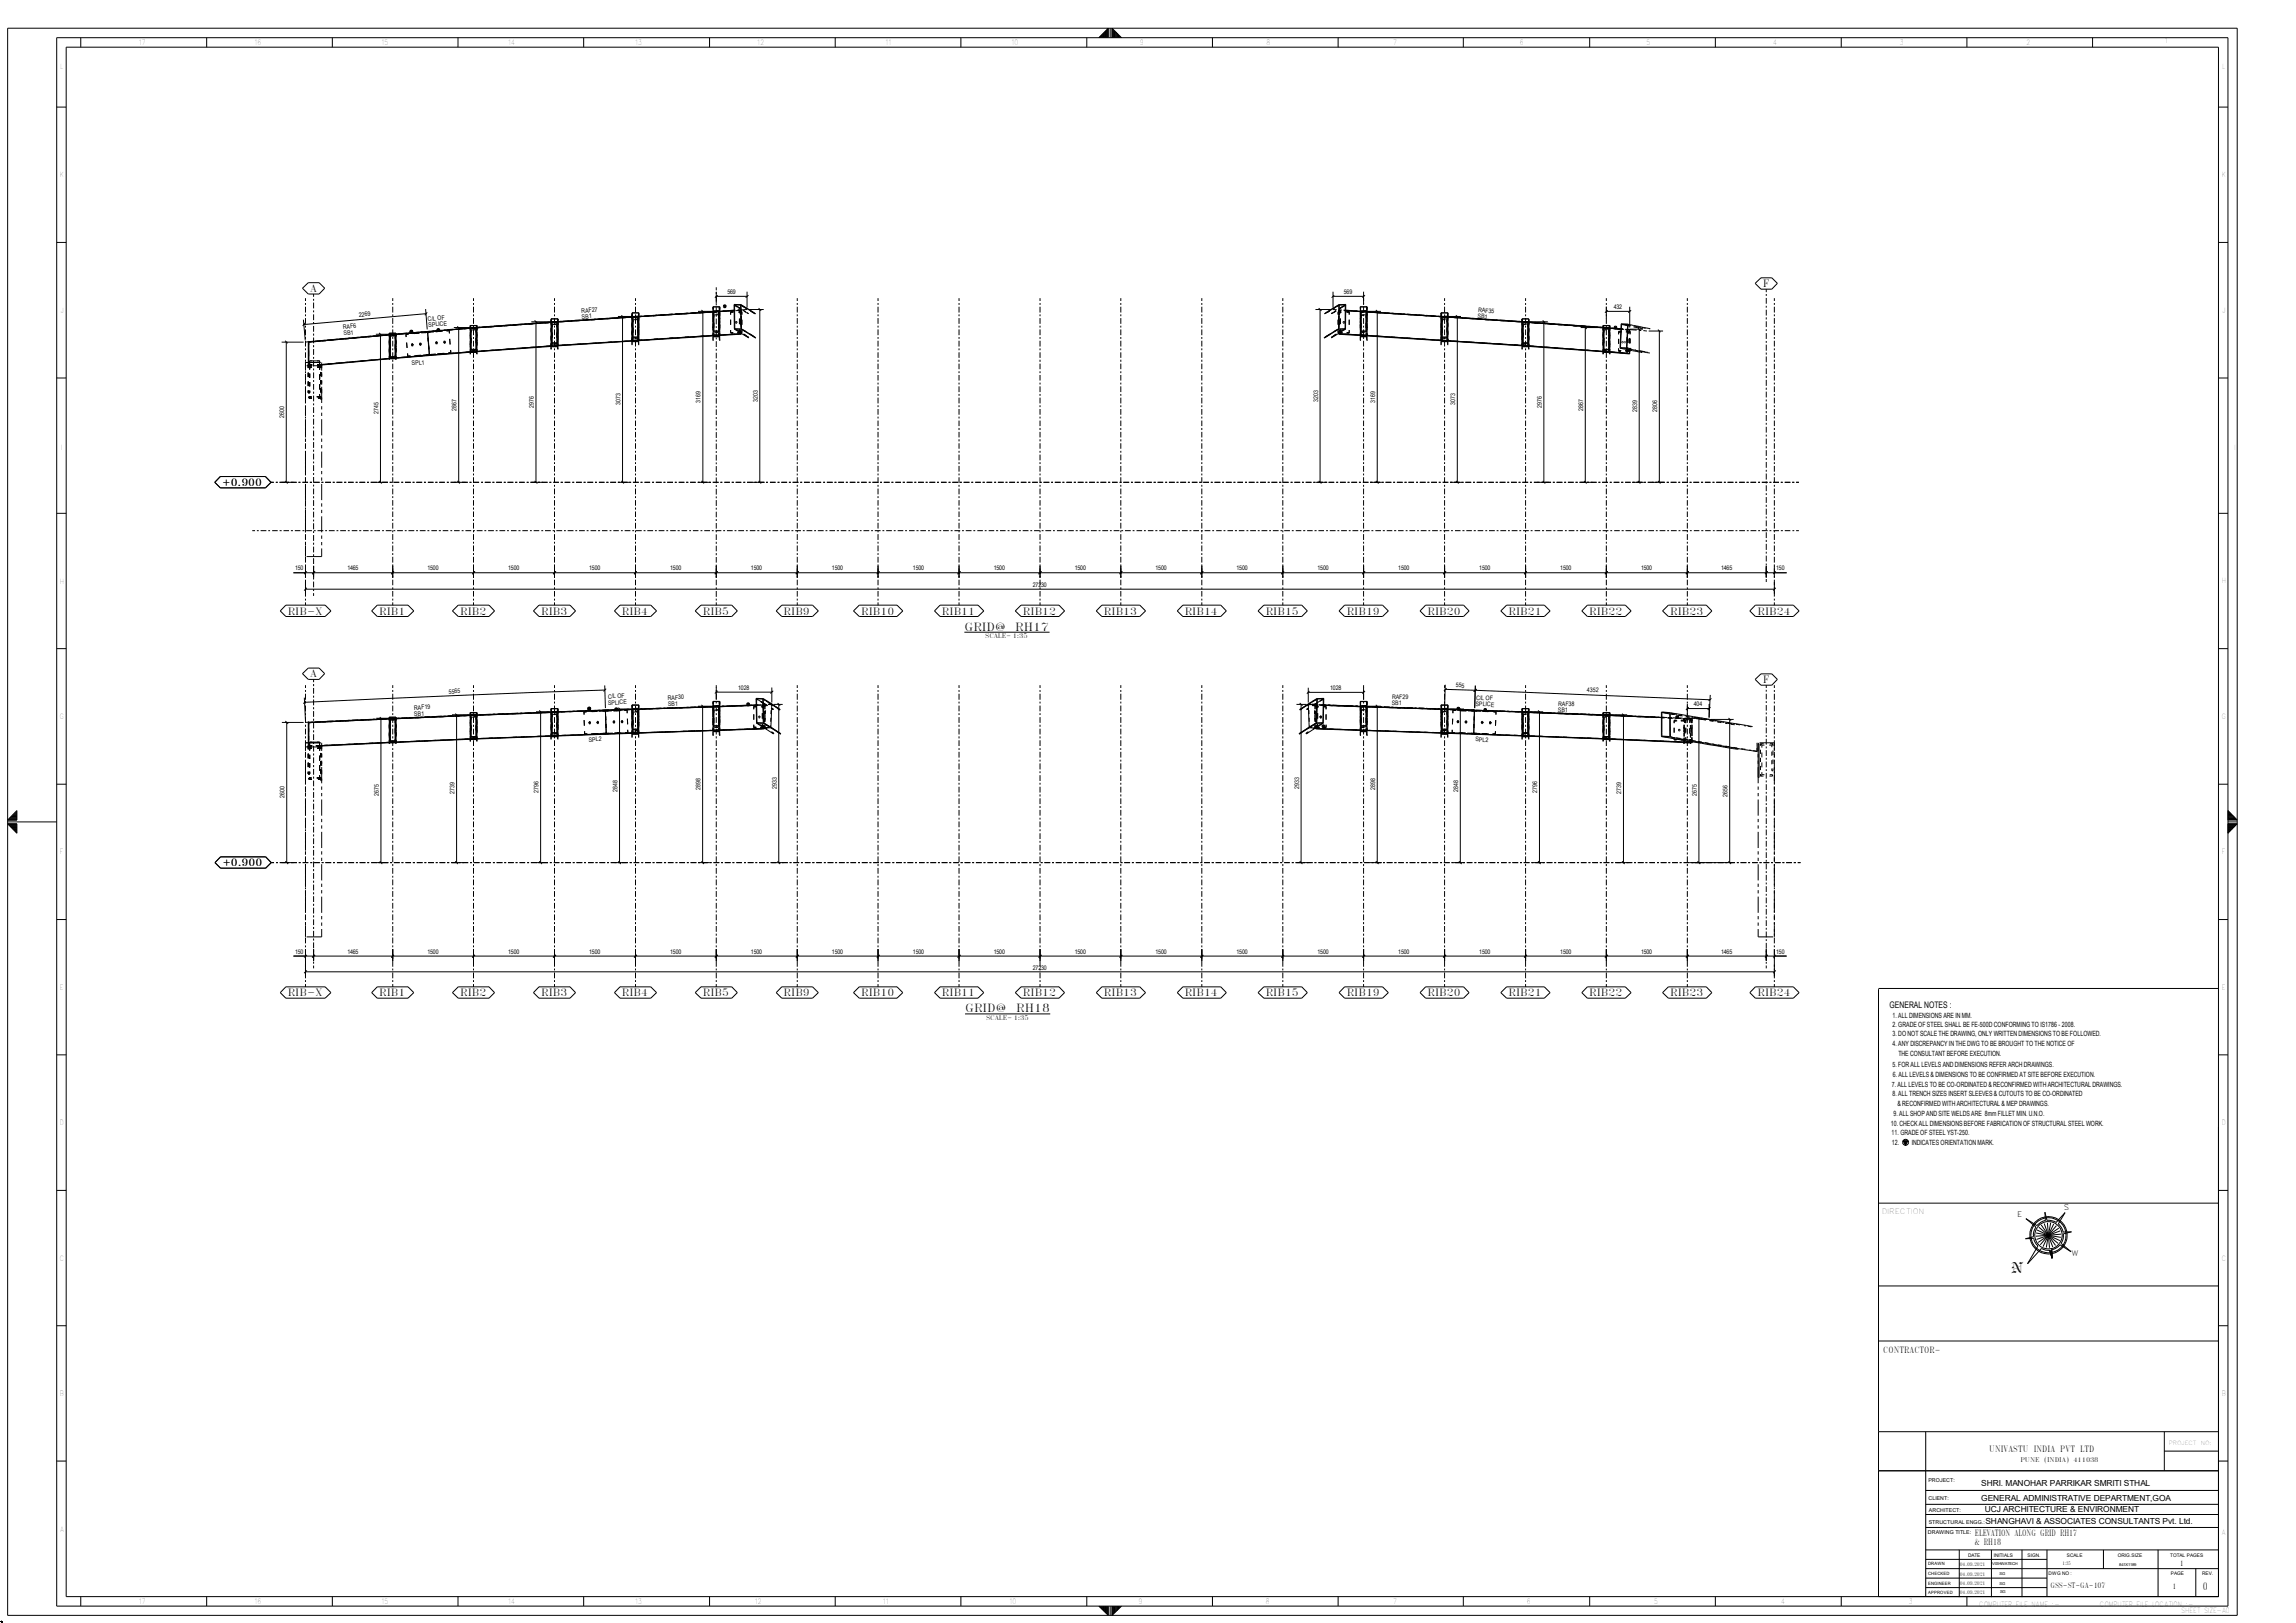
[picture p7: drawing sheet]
<svg xmlns="http://www.w3.org/2000/svg" width="420mm" height="297mm" viewBox="0 0 420 297" stroke-linecap="round" stroke-linejoin="round" font-family="sans-serif">
<defs><g id="words">
<text font-size="2.7" x="367.7" y="233">N</text>
<g font-size="2">
<text x="176.4" y="115.4">GRID@</text>
<text x="185.7" y="115.4">RH17</text>
<text x="176.5" y="185.3">GRID@</text>
<text x="185.9" y="185.3">RH18</text>
</g>
<text font-size="1.9" x="402.9" y="290.9">0</text>
<g font-size="1.8">
<text x="56.7" y="53.4">A</text>
<text x="322.5" y="52.6">F</text>
<text x="40.6" y="88.9">+0.900</text>
<text x="52.6" y="112.5">RIB-X</text>
<text x="69.3" y="112.5">RIB1</text>
<text x="84.2" y="112.5">RIB2</text>
<text x="99" y="112.5">RIB3</text>
<text x="113.7" y="112.5">RIB4</text>
<text x="128.6" y="112.5">RIB5</text>
<text x="143.3" y="112.5">RIB9</text>
<text x="157.5" y="112.5">RIB10</text>
<text x="172.3" y="112.5">RIB11</text>
<text x="187.1" y="112.5">RIB12</text>
<text x="201.9" y="112.5">RIB13</text>
<text x="216.7" y="112.5">RIB14</text>
<text x="231.5" y="112.5">RIB15</text>
<text x="246.3" y="112.5">RIB19</text>
<text x="261.1" y="112.5">RIB20</text>
<text x="275.9" y="112.5">RIB21</text>
<text x="290.7" y="112.5">RIB22</text>
<text x="305.5" y="112.5">RIB23</text>
<text x="321.5" y="112.5">RIB24</text>
<text x="56.7" y="124">A</text>
<text x="322.5" y="125.1">F</text>
<text x="40.7" y="158.5">+0.900</text>
<text x="52.6" y="182.3">RIB-X</text>
<text x="69.3" y="182.3">RIB1</text>
<text x="84.2" y="182.3">RIB2</text>
<text x="99" y="182.3">RIB3</text>
<text x="113.7" y="182.3">RIB4</text>
<text x="128.6" y="182.3">RIB5</text>
<text x="143.3" y="182.3">RIB9</text>
<text x="157.5" y="182.3">RIB10</text>
<text x="172.3" y="182.3">RIB11</text>
<text x="187.1" y="182.3">RIB12</text>
<text x="201.9" y="182.3">RIB13</text>
<text x="216.7" y="182.3">RIB14</text>
<text x="231.5" y="182.3">RIB15</text>
<text x="246.3" y="182.3">RIB19</text>
<text x="261.1" y="182.3">RIB20</text>
<text x="275.9" y="182.3">RIB21</text>
<text x="290.7" y="182.3">RIB22</text>
<text x="305.5" y="182.3">RIB23</text>
<text x="321.5" y="182.3">RIB24</text>
</g>
<text font-size="1.7" x="345.7" y="184.5">GENERAL NOTES :</text>
<g font-size="1.6">
<text x="344.5" y="247.6">CONTRACTOR-</text>
<text x="363.9" y="265.7">UNIVASTU INDIA PVT LTD</text>
<text x="361.3" y="281.2">ELEVATION ALONG GRID RH17</text>
<text x="361.2" y="282.8">&amp; RH18</text>
</g>
<g font-size="1.5">
<text x="362.4" y="272">SHRI. MANOHAR PARRIKAR SMRITI STHAL</text>
<text x="362.4" y="274.7">GENERAL ADMINISTRATIVE DEPARTMENT,GOA</text>
<text x="363" y="276.8">UCJ ARCHITECTURE &amp; ENVIRONMENT</text>
<text x="363.2" y="279">SHANGHAVI &amp; ASSOCIATES CONSULTANTS Pvt. Ltd.</text>
</g>
<g font-size="1.4">
<text x="377.5" y="221.5">S</text>
<text x="344.2" y="222.3">DIRECTION</text>
<text x="369" y="222.7">E</text>
<text x="378.9" y="229.8">W</text>
<text x="398.7" y="286.5">1</text>
<text x="375.1" y="290.5">GSS-ST-GA-107</text>
<text x="397.4" y="290.8">1</text>
</g>
<g font-size="1.3">
<text x="25.4" y="8.3">17</text>
<text x="46.5" y="8.3">16</text>
<text x="69.8" y="8.3">15</text>
<text x="93" y="8.3">14</text>
<text x="116.2" y="8.3">13</text>
<text x="138.5" y="8.3">12</text>
<text x="162" y="8.3">11</text>
<text x="185" y="8.3">10</text>
<text x="208.5" y="8.3">9</text>
<text x="231.7" y="8.3">8</text>
<text x="254.8" y="8.3">7</text>
<text x="278" y="8.3">6</text>
<text x="301.2" y="8.3">5</text>
<text x="324.3" y="8.3">4</text>
<text x="347.5" y="8.3">3</text>
<text x="370.7" y="8.3">2</text>
<text x="396" y="7.8">1</text>
<text x="11" y="32.5">K</text>
<text x="406.4" y="32.5">K</text>
<text x="11" y="106.8">H</text>
<text x="406.4" y="106.7">H</text>
<text x="10.9" y="131.6">G</text>
<text x="406.4" y="131.6">G</text>
<text x="11" y="156.3">F</text>
<text x="406.4" y="156.3">F</text>
<text x="11" y="181.1">E</text>
<text x="406.4" y="181.1">E</text>
<text x="346.2" y="188">2. GRADE OF STEEL SHALL BE FE-500D CONFORMING TO IS1786 - 2008.</text>
<text x="346.2" y="186.3">1. ALL DIMENSIONS ARE IN MM.</text>
<text x="346.2" y="189.6">3. DO NOT SCALE THE DRAWING, ONLY WRITTEN DIMENSIONS TO BE FOLLOWED.</text>
<text x="346.2" y="191.4">4. ANY DISCREPANCY IN THE DWG TO BE BROUGHT TO THE NOTICE OF</text>
<text x="346.2" y="195.2">5. FOR ALL LEVELS AND DIMENSIONS REFER ARCH DRAWINGS.</text>
<text x="346.2" y="197.1">6. ALL LEVELS &amp; DIMENSIONS TO BE CONFIRMED AT SITE BEFORE EXECUTION.</text>
<text x="347.3" y="193.2">THE CONSULTANT BEFORE EXECUTION.</text>
<text x="346.1" y="198.9">7. ALL LEVELS TO BE CO-ORDINATED &amp; RECONFIRMED WITH ARCHITECTURAL DRAWINGS.</text>
<text x="346.2" y="200.5">8. ALL TRENCH SIZES INSERT SLEEVES &amp; CUTOUTS TO BE CO-ORDINATED</text>
<text x="347.1" y="202.4">&amp; RECONFIRMED WITH ARCHITECTURAL &amp; MEP DRAWINGS.</text>
<text x="11" y="206">D</text>
<text x="345.9" y="206">10. CHECK ALL DIMENSIONS BEFORE FABRICATION OF STRUCTURAL STEEL WORK.</text>
<text x="346" y="207.7">11. GRADE OF STEEL YST-250.</text>
<text x="346.1" y="209.5">12.</text>
<text x="346.4" y="204.3">9. ALL SHOP AND SITE WELDS ARE 8mm FILLET MIN. U.N.O.</text>
<text x="349.7" y="209.5">INDICATES ORIENTATION MARK.</text>
<text x="406.4" y="205.9">D</text>
<text x="10.9" y="230.7">C</text>
<text x="406.4" y="230.7">C</text>
<text x="11" y="255.4">B</text>
<text x="406.4" y="255.5">B</text>
<text x="10.9" y="280.3">A</text>
<text x="406.4" y="280.9">A</text>
<text x="25.4" y="293.5">17</text>
<text x="46.5" y="293.5">16</text>
<text x="69.8" y="293.5">15</text>
<text x="93" y="293.5">14</text>
<text x="116.2" y="293.5">13</text>
<text x="138.1" y="293.5">12</text>
<text x="161.5" y="293.5">11</text>
<text x="184.7" y="293.5">10</text>
<text x="208.3" y="293.5">9</text>
<text x="231.5" y="293.5">8</text>
<text x="254.8" y="293.5">7</text>
<text x="279.3" y="293.5">6</text>
<text x="302.6" y="293.5">5</text>
<text x="325.8" y="293.5">4</text>
<text x="349.1" y="293.5">3</text>
<text x="362" y="294.2">COMPUTER FILE NAME :-</text>
<text x="384.1" y="294.2">COMPUTER FILE LOCATION :-</text>
<text x="399" y="295.2">SHEET SIZE-A0</text>
</g>
<g font-size="1.1">
<text x="133.1" y="53.8">569</text>
<text x="245.8" y="53.8">569</text>
<text x="65.7" y="58" transform="rotate(-5 65.7 58)">2269</text>
<text x="78.3" y="58.8" transform="rotate(-5 78.3 58.8)">C/L OF</text>
<text x="78.4" y="59.9" transform="rotate(-5 78.4 59.9)">SPLICE</text>
<text x="106.4" y="57.2" transform="rotate(-5 106.4 57.2)">RAF27</text>
<text x="106.4" y="58.4" transform="rotate(-5 106.4 58.4)">SB1</text>
<text x="270.3" y="58.2" transform="rotate(5 270.3 58.2)">SB1</text>
<text x="270.4" y="57.1" transform="rotate(5 270.4 57.1)">RAF35</text>
<text x="295.2" y="56.6">432</text>
<text x="62.8" y="60.2" transform="rotate(-5 62.8 60.2)">RAF6</text>
<text x="62.9" y="61.4" transform="rotate(-5 62.9 61.4)">SB1</text>
<text x="75.4" y="66.9" transform="rotate(-5 75.4 66.9)">SPL1</text>
<text x="52" y="76.5" transform="rotate(-90 52 76.5)">2600</text>
<text x="69.2" y="75.8" transform="rotate(-90 69.2 75.8)">2745</text>
<text x="83.5" y="75.1" transform="rotate(-90 83.5 75.1)">2867</text>
<text x="97.7" y="74.6" transform="rotate(-90 97.7 74.6)">2976</text>
<text x="113.5" y="74.1" transform="rotate(-90 113.5 74.1)">3073</text>
<text x="128.1" y="73.7" transform="rotate(-90 128.1 73.7)">3169</text>
<text x="138.6" y="73.5" transform="rotate(-90 138.6 73.5)">3203</text>
<text x="241.1" y="73.5" transform="rotate(-90 241.1 73.5)">3203</text>
<text x="251.6" y="73.7" transform="rotate(-90 251.6 73.7)">3169</text>
<text x="266.2" y="74.1" transform="rotate(-90 266.2 74.1)">3073</text>
<text x="282" y="74.6" transform="rotate(-90 282 74.6)">2976</text>
<text x="289.6" y="75.1" transform="rotate(-90 289.6 75.1)">2867</text>
<text x="299.5" y="75.3" transform="rotate(-90 299.5 75.3)">2839</text>
<text x="303.1" y="75.4" transform="rotate(-90 303.1 75.4)">2806</text>
<text x="54" y="104.4">150</text>
<text x="63.5" y="104.4">1465</text>
<text x="78.2" y="104.4">1500</text>
<text x="93" y="104.4">1500</text>
<text x="107.8" y="104.4">1500</text>
<text x="122.6" y="104.4">1500</text>
<text x="137.4" y="104.4">1500</text>
<text x="152.2" y="104.4">1500</text>
<text x="167" y="104.4">1500</text>
<text x="181.8" y="104.4">1500</text>
<text x="188.9" y="107.4">27230</text>
<text x="196.6" y="104.4">1500</text>
<text x="211.4" y="104.4">1500</text>
<text x="226.2" y="104.4">1500</text>
<text x="241" y="104.4">1500</text>
<text x="255.8" y="104.4">1500</text>
<text x="270.6" y="104.4">1500</text>
<text x="285.4" y="104.4">1500</text>
<text x="300.2" y="104.4">1500</text>
<text x="314.8" y="104.4">1465</text>
<text x="324.9" y="104.4">150</text>
<text x="180.2" y="116.8">SCALE- 1:35</text>
<text x="266.3" y="125.8" transform="rotate(2 266.3 125.8)">555</text>
<text x="75.7" y="129.9" transform="rotate(-3 75.7 129.9)">RAF19</text>
<text x="75.8" y="131.1" transform="rotate(-3 75.8 131.1)">SB1</text>
<text x="82.1" y="126.9" transform="rotate(-2 82.1 126.9)">5565</text>
<text x="111.2" y="127.8" transform="rotate(-2 111.2 127.8)">C/L OF</text>
<text x="111.3" y="129" transform="rotate(-2 111.3 129)">SPLICE</text>
<text x="122.2" y="128.1" transform="rotate(-2 122.2 128.1)">RAF30</text>
<text x="122.2" y="129.2" transform="rotate(-2 122.2 129.2)">SB1</text>
<text x="135" y="126.2">1028</text>
<text x="243.3" y="126.3">1028</text>
<text x="254.6" y="128.9" transform="rotate(2 254.6 128.9)">SB1</text>
<text x="254.6" y="127.8" transform="rotate(2 254.6 127.8)">RAF29</text>
<text x="269.9" y="129.2" transform="rotate(3 269.9 129.2)">SPLICE</text>
<text x="270" y="128" transform="rotate(3 270 128)">C/L OF</text>
<text x="285" y="130.3" transform="rotate(3 285 130.3)">SB1</text>
<text x="285" y="129.1" transform="rotate(3 285 129.1)">RAF38</text>
<text x="290.3" y="126.6" transform="rotate(2 290.3 126.6)">4352</text>
<text x="309.8" y="129.2">404</text>
<text x="107.7" y="135.7" transform="rotate(-2 107.7 135.7)">SPL2</text>
<text x="269.9" y="135.7" transform="rotate(2 269.9 135.7)">SPL2</text>
<text x="52.1" y="146.1" transform="rotate(-90 52.1 146.1)">2600</text>
<text x="69.3" y="145.7" transform="rotate(-90 69.3 145.7)">2675</text>
<text x="83.1" y="145.4" transform="rotate(-90 83.1 145.4)">2739</text>
<text x="98.5" y="145.1" transform="rotate(-90 98.5 145.1)">2796</text>
<text x="112.9" y="144.9" transform="rotate(-90 112.9 144.9)">2848</text>
<text x="128.1" y="144.6" transform="rotate(-90 128.1 144.6)">2898</text>
<text x="142.1" y="144.4" transform="rotate(-90 142.1 144.4)">2933</text>
<text x="237.6" y="144.4" transform="rotate(-90 237.6 144.4)">2933</text>
<text x="251.6" y="144.6" transform="rotate(-90 251.6 144.6)">2898</text>
<text x="266.8" y="144.9" transform="rotate(-90 266.8 144.9)">2848</text>
<text x="281.2" y="145.1" transform="rotate(-90 281.2 145.1)">2796</text>
<text x="296.6" y="145.4" transform="rotate(-90 296.6 145.4)">2739</text>
<text x="310.4" y="145.7" transform="rotate(-90 310.4 145.7)">2675</text>
<text x="316" y="145.8" transform="rotate(-90 316 145.8)">2656</text>
<text x="54" y="174.5">150</text>
<text x="63.5" y="174.5">1465</text>
<text x="78.2" y="174.5">1500</text>
<text x="93" y="174.5">1500</text>
<text x="107.8" y="174.5">1500</text>
<text x="122.6" y="174.5">1500</text>
<text x="137.4" y="174.5">1500</text>
<text x="152.2" y="174.5">1500</text>
<text x="167" y="174.5">1500</text>
<text x="181.8" y="174.5">1500</text>
<text x="188.9" y="177.4">27230</text>
<text x="196.6" y="174.5">1500</text>
<text x="211.4" y="174.5">1500</text>
<text x="226.2" y="174.5">1500</text>
<text x="241" y="174.5">1500</text>
<text x="255.8" y="174.5">1500</text>
<text x="270.6" y="174.5">1500</text>
<text x="285.4" y="174.5">1500</text>
<text x="300.2" y="174.5">1500</text>
<text x="314.8" y="174.5">1465</text>
<text x="324.9" y="174.5">150</text>
<text x="180.4" y="186.7">SCALE- 1:35</text>
<text x="369.6" y="267.5">PUNE (INDIA)</text>
<text x="379.3" y="267.5">411038</text>
</g>
<g font-size="1">
<text x="396.7" y="264.4">PROJECT</text>
<text x="402.6" y="264.4">NO:</text>
<text x="352.8" y="274.5">CLIENT:</text>
<text x="352.8" y="271.2">PROJECT:</text>
<text x="352.6" y="280.8">DRAWING TITLE:</text>
<text x="352.8" y="278.8">STRUCTURAL ENGG.:</text>
<text x="352.8" y="276.6">ARCHITECT:</text>
</g>
<g font-size=".9">
<text x="358.5" y="286.5">04.09.2021</text>
<text x="360" y="284.9">DATE</text>
<text x="364.7" y="284.9">INITIALS</text>
<text x="370.9" y="284.9">SIGN.</text>
<text x="377.3" y="286.4">1:35</text>
<text x="378.1" y="284.9">SCALE</text>
<text x="387.4" y="284.9">ORIG.SIZE</text>
<text x="397" y="284.9">TOTAL PAGES</text>
<text x="358.5" y="288.3">04.09.2021</text>
<text x="358.5" y="290.1">04.09.2021</text>
<text x="358.5" y="291.8">04.09.2021</text>
<text x="374.7" y="288.2">DWG NO :</text>
<text x="397.1" y="288.2">PAGE</text>
<text x="402.8" y="288.2">REV.</text>
</g>
<g font-size=".8">
<text x="352.7" y="286.4">DRAWN</text>
<text x="352.7" y="288.2">CHECKED</text>
<text x="352.7" y="290">ENGINEER</text>
<text x="352.7" y="291.7">APPROVED</text>
</g>
<g font-size=".7">
<text x="364.4" y="286.5">VISHWATECH</text>
<text x="387.7" y="286.6">841X1189</text>
<text x="365.8" y="288.3">SG</text>
<text x="365.8" y="290.1">SG</text>
<text x="365.9" y="291.6">SG</text>
</g>
</g></defs>
<g fill="none" stroke="#000" stroke-width=".18">
<path d="M1.4 5.2h407.8v290.4h-407.8zM10.4 6.9h397.1v287h-397.1zM10.4 19.6h1.7M12.1 8.6h393.7v283.6h-393.7zM14.8 6.9v1.7M37.8 6.9v1.7M60.8 6.9v1.7M83.8 6.9v1.7M106.8 6.9v1.7M129.8 6.9v1.7M152.8 6.9v1.7M175.8 6.9v1.7"/>
<path d="M198.8 6.9v1.7M201 6.9l1.7-1.7v1.7M201.1 6.8v.1M201.2 6.7v.2M201.3 6.6v.3M201.4 6.5v.4M201.5 6.4v.5M201.6 6.3v.6M201.7 6.2v.7M201.8 6.1v.8M201.9 6v.9M202.1 5.9v1"/>
<path d="M202.1 5.8v1.1M202.2 5.7v1.2M202.4 5.5v1.4M202.6 5.3v1.6M202.6 5.2v1.7M203.1 5.2v1.7M203.4 6.9v-1.7l1.7 1.7M203.5 5.2v1.7M203.5 5.3v1.6M203.7 5.4v1.5M203.8 5.5v1.4M203.9 5.6v1.3"/>
<path d="M204 5.7v1.2M204.1 5.8v1.1M204.2 5.9v1M204.3 6.1v.8M204.4 6.1v.8M204.5 6.3v.6M204.6 6.4v.5M204.7 6.5v.4M204.8 6.6v.3M204.9 6.6v.3M205 6.8v.1M205.1 6.9h.1"/>
<path d="M221.8 6.9v1.7M244.8 6.9v1.7M267.7 6.9v1.7M290.8 6.9v1.7M313.8 6.9v1.7M336.8 6.9v1.7M359.8 6.9v1.7M382.8 6.9v1.7M405.8 19.6h1.7M10.4 44.4h1.7M55.3 52.7l1.1-1h2l1 1-1 1.1h-2zM55.5 58.5l.3 3.8"/>
<path d="M55.8 59.1l-.4 .5M55.9 54.6v.5M55.9 55.5v.3M55.9 56.1v1.1M55.9 57.5v.4M55.9 58.2v1.1M55.9 59.6v.3M57.4 53.8v.5M57.4 54.7v.3M57.4 55.4v1M57.4 56.8v.4M57.4 57.5v1.1"/>
<path d="M57.4 58.9v.4M57.4 59.6v1.1M71.8 54.6v.5M71.8 55.5v.3M71.8 56.1v1.1M71.8 57.5v.4M71.8 58.2v1.1M71.8 59.6v.3M77.9 56.6l.2 3.7M77.9 57.4l-22.3 2M78.1 57.2l-.4 .5M83 59.9h4.2"/>
<path d="M83.7 59.7l.4 .5M83.9 59.9v28.4M86 59.9h.3M86 59.6h1.2M86.1 59.6v4.7M86.6 54.6v.5M86.6 55.5v.3M86.6 56.1v1.1M86.6 57.5v.4M86.6 58.2v1.1M86.6 59.6v.3M86.6 59.9l-.2 .1"/>
<path d="M86.6 59.9l-.5 .1v4.3M87.2 59.9h-.6M87.2 59.6v5.2M87.5 60h-1.4l-7.9 .7M87.8 59.9h-.3M89 59.9h-1.2M89.3 59.8l-1.1 .1M89.6 59.7h.4M90.4 59.8l-1.2 .1M91.4 59.6l-1.1 .1M91.4 59.7h-.7M91.8 59.6l-.7 .1"/>
<path d="M92.1 59.6h-.4M92.9 59.6h-.7M93.3 59.6h-.8M93.5 59.5h-1M94.2 59.4h-.3M94.4 59.5h-.7M94.7 59.4l-.8 .1M95.6 59.3l-1 .1M95.9 59.4h-.8M96 59.3h.3M96.1 59.4h-.7M97.2 58.9h4.9"/>
<path d="M97.4 59.3h-.8M97.5 59.3h-.7M97.7 59.1l-1 .1M97.8 58.6l.5 .5M98 58.9v29.4M98.4 59.1h-.3M98.8 59.1l-.7 .1M98.9 59.1l-.7 .1M99.8 59l-1 .1M100.2 59h.3M100.3 59.1h-.7M100.4 59.1h-.7"/>
<path d="M100.8 58.9l-13.8 1M100.8 58.4h1.3M100.8 59.1h1.3M100.8 58.9h1.2M100.9 58.4v5M100.9 59.4h.9M100.9 58.9v4.3M101 59.1v4.1h-.2M101.3 59.3h.6M101.4 54.6v.5M101.4 55.5v.3M101.4 56.1v1.1"/>
<path d="M101.4 57.5v.4M101.4 58.2v1.1M101.4 59.6v.3M101.4 59l-14.2 1M101.4 59h-.4M101.7 58.9l-.3 .1M101.8 58.9l-.7 .1h.7M101.9 59.4h.1M101.9 59.1v4.1M101.9 58.8l-1 .1M101.9 58.9v4.4h-.5M102 58.4v4.3"/>
<path d="M102.7 58.8h-.4M103.2 58.8l-.7 .1M104.1 58.7l-1.1 .1M104.4 58.7h.4M104.6 58.8h-.7M106 58.7h-.7M106.2 58.6h-1.1M106.6 58.5h.3M107.4 58.6h-.7M108.3 58.5h-1.1M108.8 58.5h-.7M109 58.4h-.3"/>
<path d="M110.2 58.4l-.6 .1M110.4 58.3l-1.1 .1M111.1 58.3h-.3M111.6 58.3h-.6M112.5 58.2l-1 .1M113.1 58.2l-.7 .1M113.2 58.1l-.3 .1M113.7 57.7l.4 .5M113.9 57.9v30.4M114.5 58.1l-.8 .1M114.6 58l-1 .1M115 58h.4"/>
<path d="M115.6 58l-13.5 .9M115.6 58.1h.1M115.6 60h.2M115.7 58h1.1M115.7 57.3v5.2M115.7 58.5h.8M115.8 58.1h.7M115.8 58v4.4M115.9 58l-.7 .1M116.2 58.4h.6M116.2 54.6v.5M116.2 55.5v.3"/>
<path d="M116.2 56.1v1.1M116.2 57.5v.4h.6M116.2 58.2v1.1M116.2 59.6v.3M116.2 57.9l-.5 .1v4.4h1.1v-4.4M116.6 57.9l-.7 .1M116.6 58v4.4M116.6 58.5h.2M116.8 60h.2M116.8 57.3v4.4M116.8 58h-.5M116.8 58.1h.1"/>
<path d="M117.1 57.9h.4M117.3 58h-.7M117.3 57.9h-.6M118.7 57.9h-.7M118.8 57.8h-.7M118.9 57.7l-1.1 .1M119.6 57.7h-.4M120.1 57.7l-.7 .1M120.2 57.7h-.7M121 57.6l-1.1 .1M121.5 57.7h-.7M121.6 57.6h-.7"/>
<path d="M121.7 57.6h-.4M122.9 57.6h-.7M123 57.5h-.7M123.1 57.5l-1.1 .1M123.4 57.4h.4M124.4 57.4h-.7M125.2 57.4h-1M125.6 57.3h.3M125.8 57.3l-.7 .1M127.2 57.3l-.8 .1M127.2 57.2l-.7 .1M127.3 57.2l-1 .1"/>
<path d="M127.7 57h3.3M128 57.1l-.3 .1M128.3 56.7l.5 .5M128.6 57.2l-.8 .1M128.6 57.2h-.7M128.6 57v31.3M129.5 57.1l-1.1 .1M130 57.1h-.7M130 57.1l-.7 .1M130.1 57l-.3 .1M130.4 56.9h1.3M130.4 56.2h1.3"/>
<path d="M130.4 57.2h.6M130.4 59.5h.2M130.4 59h.2M130.5 56.2v4.4M130.5 57.6h.9M130.9 57.1l-29.5 1.7M130.9 57.5h.6M131 57h-.5M131 52.6v.5M131 53.4v2.5M131 56.2v1.1M131 57.6v.4"/>
<path d="M131 58.3v1.1M131 59.7v.3M131 56.9h.7M131 57.1h-.5M131 54.2h5.7M131.3 54l-.5 .5M131.4 57l-.4 .1M131.4 57v3.8M131.4 57.6h.1M131.5 56.9v4.7M131.6 56.2v4.4M131.6 56.9h-1.1v3.9l.1-3.8"/>
<path d="M131.6 57l-14.8 .9h-3.8M131.6 57.1h.1M131.6 57.2h.1M131.6 59.5h.2M131.6 59h.2M131.7 56.9l-.7 .1M132.2 56.9h.5M132.4 55.9h.4l-.2 .4zM132.9 56.9l-.7 .1M133.6 58.5v.9M133.6 57.1h.6M134.2 57h-.6v.6"/>
<path d="M134.3 55.8l.6 .4M134.3 55.8h.1M134.3 55.8h1.3M134.3 55.8l.1 4.4v-4.4M134.3 56.9l-2.6 .1M134.4 55.8l2 1.4-.3-.3M134.4 59h.2M134.5 56.9h-.8M134.5 56.8l-2.8 .1M134.6 56.9l.7-.1v.5M134.7 58.8v.1M134.7 59.1v.1"/>
<path d="M134.7 56l.7 .4M134.7 59h.2M134.9 56.8h.7v.3M134.9 56.7h.7v.4M135 57.1h.7M135.2 57h.5v.6M135.3 56.7v.6M135.3 58.3v1M135.4 56.5l-.4-.2 .4 .2M135.4 57v.6M135.4 58.5v.9M135.5 55.8l.1 4.4"/>
<path d="M135.5 55.8l.6 .4M135.5 55.8h.1M135.5 57.1v.5M135.5 58.5v.9M135.6 55.8h-1.3M135.6 55.8h.1M135.6 57.8v.7M135.6 59.2v.7M135.6 55.8l2.6 1.6M135.6 55.8l.9 .7M135.6 55.8l.7 .5M135.6 55.8v4.4"/>
<path d="M135.6 56.8h-.4M135.7 57.1v.5M135.7 58.5v.9M136.1 56.9l.3 .2M136.2 56.3h.1M136.3 56.3l1.9 1.1-.6-.3M136.3 56.3l.3 .2M136.5 57.2l.4 .2M136.6 57.2l.3 .2M136.7 53.4v2.9M136.7 56.6l-.8 .1M136.9 54l-.5 .5"/>
<path d="M137 56.6h2.7M137.2 56.9l.4 .2M137.3 56.9l.3 .2M137.6 57.1l.3 .2M138.8 56.4l.4 .5M139 56.6v31.7M145.8 54.6v.5M145.8 55.5v.3M145.8 56.1v1.1M145.8 57.5v.4M145.8 58.2v1.1M145.8 59.6v.3"/>
<path d="M160.6 54.6v.5M160.6 55.5v.3M160.6 56.1v1.1M160.6 57.5v.4M160.6 58.2v1.1M160.6 59.6v.3M175.4 54.6v.5M175.4 55.5v.3M175.4 56.1v1.1M175.4 57.5v.4M175.4 58.2v1.1M175.4 59.6v.3"/>
<path d="M190.2 54.6v.5M190.2 55.5v.3M190.2 56.1v1.1M190.2 57.5v.4M190.2 58.2v1.1M190.2 59.6v.3M205 54.6v.5M205 55.5v.3M205 56.1v1.1M205 57.5v.4M205 58.2v1.1M205 59.6v.3"/>
<path d="M219.8 54.6v.5M219.8 55.5v.3M219.8 56.1v1.1M219.8 57.5v.4M219.8 58.2v1.1M219.8 59.6v.3M234.7 54.6v.5M234.7 55.5v.3M234.7 56.1v1.1M234.7 57.5v.4M234.7 58.2v1.1M234.7 59.6v.3"/>
<path d="M240.6 56.6h2.9M241.2 56.4l.5 .5M241.5 56.6v31.7M242.9 57.1l-.1 .1M243.2 56.9l-.7 .4M243.7 57.3l-.2 .1M243.8 54.2h5.6M243.8 53.4v2.9M243.8 56.6l.7 .1M244.1 57.1l.3-.2-.9 .5M244.1 54l-.5 .5M244.2 56.3l-1.9 1.1"/>
<path d="M244.4 56.9l-.4 .3M244.4 56.9l-.9 .5M244.8 58.5v.9M244.8 57.1h.6M244.9 55.8h.1M244.9 57.8v.7M244.9 59.2v.7M244.9 55.8l-1 .7M244.9 55.8l-2.6 1.6M244.9 55.8h1.3M244.9 55.8v4.4M245 55.8l-.4 .2"/>
<path d="M245 55.8l-.1 4.4M245 57v.6M245 58.5v.9M245.1 56.5l.3-.2-.3 .2M245.2 56.8h-.3h.4M245.2 58.3v1M245.3 57h-.5v.6M245.4 56.8h-.2v.5M245.4 56.7h-.5v.4M245.6 59h.1M245.7 56l-.6 .4M245.7 56.8l3.7 .2"/>
<path d="M245.8 58.8v.1M245.8 59.1v.1M245.9 56.9l4.1 .1M245.9 59h.1M245.9 56.8l1.5 .1M246 56.9h.8M246.1 55.8h.1M246.1 55.8l-1.1 .7M246.1 55.8l-.1 4.4M246.1 55.9l-.6 .3M246.1 55.8l-.6 .4M246.2 55.8l-.1 4.4"/>
<path d="M246.2 55.8h-1.3M246.3 57.1h.5M246.3 57h.5v.6M246.8 58.5v.9M247.5 56.9l.8 .1M247.8 56.9h.5M248.7 59.5h.2M248.7 59h.2M248.8 56.2h1.3M248.8 56.9h1.3M248.8 57.1h.5M248.9 56.9h1.1"/>
<path d="M248.9 56.2v4.4M248.9 57.7h.6M248.9 56.9v4.7M249 57l-.1 3.8M249 57l.4 .1M249.1 57l.3 .1M249.1 56.9l.3 .1M249.1 57.6h.7M249.4 57h.6M249.4 53.4v2.4M249.4 56.1v1.1h-.6M249.4 57.5v.4"/>
<path d="M249.4 58.2v1.1M249.4 59.6v.3M249.4 56.9h.7M249.4 57.1l30.2 1.8M249.5 57h.5M249.7 54l-.5 .5M249.8 57h2.8M249.9 57.7h.1M249.9 57v3.8M249.9 59.5h.2M249.9 59h.2M250 56.2v4.6h-.9"/>
<path d="M250 57.2h.1M250.1 57l13.5 .9h3.7M250.3 57l.4 .1M250.5 57.1l.7 .1M251 57.1l1.1 .1M251.7 56.7l.5 .5M251.9 57.2l.7 .1M251.9 57v31.3M252.4 57.1l.4 .1M253.2 57.2l1 .1M253.3 57.3l.7 .1M254.6 57.3h.3"/>
<path d="M254.7 57.4h.7M255.3 57.4h1M256.1 57.5h.7M256.7 57.4h.3M257.4 57.5l1 .1M258.8 57.6h.3M259 57.7h.7M259.5 57.6l1.1 .1M260.3 57.7l.8 .1M260.9 57.7h.3M261.6 57.7l1 .1M261.8 57.9h.7"/>
<path d="M263 57.9h.4M263.2 58h.7M263.5 60h.2M263.6 58.1h.1M263.7 58l16 .9 13.5 1M263.7 58h.1M263.7 57.3v4.4M263.7 58.5h.6M263.8 58.1h.7M263.8 58v4.4M263.9 57.9l.6 .1M263.9 58.4h.7"/>
<path d="M263.9 58h.7M264.2 54.6v.5M264.2 55.5v.3M264.2 56.1v1.1M264.2 57.5v.4M264.2 58.2v1.1M264.2 59.6v.3M264.2 57.9l.6 .1v4.4h-1.1v-4.4M264.3 57.9h.5M264.6 58l.7 .1M264.7 58.5h.1M264.7 58v4.4"/>
<path d="M264.7 60h.1M264.8 57.3v5.8M264.8 58.1h.1M265.1 58h.4M265.8 58l1.1 .1M266 58.1l.7 .1M266.3 57.7l.5 .5M266.6 57.9v30.4M267.3 58.1l.3 .1M267.9 58.2l1.1 .1M268.8 58.3h.7M269.4 58.3h.3"/>
<path d="M270 58.3l1.1 .1M270.2 58.4l.7 .1M271.5 58.4h.3M271.7 58.5h.6M272.2 58.5h1M273 58.6h.8M273.6 58.5h.3M274.3 58.6h1M274.4 58.7h.8M275.7 58.7h.4M276.4 58.7l1.1 .1M277.8 58.8h.4"/>
<path d="M278.4 58.4h1.3M278.4 58.9h4.7M278.4 59.1h1.3M278.5 58.4v4.3M278.5 59.4h.6M278.6 59.1v4.1M278.7 58.9l.3 .1M278.7 59.3h.7M279 59h1.3M279 59h.4h-.7M279.1 58.8h.6M279.1 54.6v.5"/>
<path d="M279.1 55.5v.3M279.1 56.1v1.1M279.1 57.5v.4M279.1 58.2v1.1M279.1 59.6v.3M279.1 58.9h.5v4.4h-1.1v-4.4M279.4 59.4h.2M279.4 59.1v4.1M279.6 58.4v5.5M279.7 59l14.8 1M280.2 59.1h1.2M280.6 59l1.1 .1"/>
<path d="M281.6 59.1l.8 .1M282 59.1h.4M282.1 59.2h.7M282.2 58.6l.5 .5M282.4 58.9v29.4M282.7 59.1l1.1 .1M283.1 59.3h.7M283.5 59.3l.7 .1M284.1 59.3h.4M284.6 59.4h.7M284.9 59.3l1 .1M284.9 59.4h.8"/>
<path d="M286.1 59.5h.7M286.3 59.4h.3M286.3 59.5l.8 .1M287 59.5h1M287.5 59.6h.8M287.8 59.6h.7M288.4 59.6h.3M289 59.7h.8l.4 .5M289.1 59.6l1.1 .1M289.1 59.9h5.4M289.2 59.7h.7M290 59.9v28.4"/>
<path d="M290.5 59.7h.3M290.5 59.8l.8 .1M290.6 59.8l.7 .1M291.2 59.8l1.1 .1M292 59.9h.7M292.1 59.9h.7M292.6 59.9h.3M293.2 59.6h1.3M293.2 59.9h.3M293.2 59.9h.6M293.3 59.6v4.8M293.3 60v4.4h1"/>
<path d="M293.8 59.9l.7 .1M293.8 59.9l.3 .1M293.8 54.6v.5M293.8 55.5v.3M293.8 56.1v3.2M293.8 59.6v.3M293.8 57h4.3M294.1 56.8l-.5 .4M294.2 59.9h.3M294.3 60v4.3M294.4 59.6v4.7M295.3 59.8h.4l-.2 .4z"/>
<path d="M296.5 59.3h1.3M296.5 59.3h.2M296.5 59.3l-.2 4.4M296.6 59.4l1.3 .2M296.6 59.4h1.1M296.6 59.4l-.2 4.2M297.1 59.4l.3 .1M297.6 59.5l.6 .1M297.7 59.4l.6 .2M297.7 59.4l-.2 4.3M297.8 59.3l4.1 .9M297.8 59.3l-.2 4.5"/>
<path d="M298.1 56.1v3.8M298.4 56.8l-.5 .4M298.8 59.6l1 .3M298.8 59.8l.7 .1M299.4 59.9l.8 .1M299.6 60l.5 .5M300.4 59.9l.6 .2M308.7 54.6v.5M308.7 55.5v.3M308.7 56.1v1.1M308.7 57.5v.4M308.7 58.2v1.1"/>
<path d="M308.7 59.6v.3M321.1 51.9l1-1.1h2l1 1.1-1 1h-2zM323.1 52.9v.6M323.1 53.8v.3M323.1 54.5v1.1M323.1 56v.3M323.1 56.7v1M323.1 58.1v.4M323.1 58.8v1.1M324.6 54.6v.5M324.6 55.5v.3M324.6 56.1v1.1"/>
<path d="M324.6 57.5v.4M324.6 58.2v1.1M324.6 59.6v.3M405.8 44.4h1.7M10.4 69.2h1.7M51.5 62.6h4M52.2 62.4l.4 .4M52.4 62.6v25.7M55.9 60.3v1M55.9 61.7v.3M55.9 62.4v1M55.9 63.8v.3"/>
<path d="M55.9 64.5v1M55.9 65.8v.4M55.9 67.9v.4M55.9 68.4v2M55.9 70.7v3.1M55.9 74.2v1.9M55.9 76.2v.4M55.9 76.7v3.4M56.1 66.9h.9M56.4 66.8v-4.3l.1 4.3M56.4 68.2v.8M56.4 69.8v.9"/>
<path d="M56.4 71.5v.4h.2v-.4M56.5 66.7h.6M56.6 67.2h.5M56.6 67.2l-.2-.3v.5M56.6 66.8v-.8h1.9v.8M56.6 67.2v.4M56.6 68.4v.7M56.6 69.9v.8M57 72.6h-.5v.3h.6M57.1 66.8h-.9v.1M57.2 66.9h1.6M57.2 62.5h-.3"/>
<path d="M57.4 61v.4M57.4 61.8v1M57.4 63.2v.3M57.4 63.9v1M57.4 65.3v.4M57.4 66v1.1M57.4 67.4v.4M57.4 68.2v1M57.4 69.6v.3M57.4 70.3v1M57.4 71.7v.4M57.4 72.4v1"/>
<path d="M57.4 73.8v.4M57.4 74.5v1.1M57.4 75.9v.4M57.4 76.6v1.1M57.4 78.1v.3M57.4 78.8v1M58 72.6h.5M58 66.7h.8M58 67.2h.5M58.2 62.5h-.7M58.5 67.2l.2-.3v.5M58.5 67.2v.4"/>
<path d="M58.5 68.5v1M58.5 70.4v.8M58.5 72.2v.4M58.5 72.6l.2 .3h-.5M58.6 66.3h-2.7v1.5M58.7 68.1v.8M58.7 69.6v.8M58.7 71v1M58.7 72.5v.6h.1M58.7 62.4h-1.1M58.8 66.3v1.5M58.8 68.1v.9"/>
<path d="M58.8 69.6v.8M58.8 70.8v2.9M58.8 74.3v.6M58.8 75.5v.6M58.8 76.7v3M59.2 66.7h-.4M59.5 62.3h-.4M59.6 62.4h-.7M60.7 66.5l-.8 .1M61 62.2l-.7 .1M61 62.1l-1.1 .1M61.8 62.1h-.4"/>
<path d="M62.2 66.4l-.8 .1M62.4 62.1h-.7M63.3 61.9l-1.2 .1M63.7 66.3h-.8M63.8 62h-.7M64.1 61.8l-.4 .1M65.2 66.1l-.8 .1M65.2 61.8l-.7 .1M65.6 61.7l-1.2 .1M66 61.7h.3M66.6 61.7l-.7 .1M66.6 66l-.7 .1"/>
<path d="M67.9 61.5l-1.2 .1M68 61.6h-.7M68.1 65.9l-.7 .1M68.6 61.5h-.4M68.7 61.2h3.7M69.3 60.9l.5 .5M69.4 61.5h-.7M69.6 61.2v27.1M69.6 65.7l-.7 .1M70.1 61.3l-1.1 .1M70.8 61.3l-.7 .1M70.9 61.3h-.4"/>
<path d="M71.1 65.6l-.7 .1M71.2 65.8v-4.8h1.2v4.8M71.2 61.1h.4M71.2 61h1.2M71.2 65.5h1M71.2 65.3h1.2M71.2 61.3h1.2M71.2 61.3l-14.7 1.3h.3M71.2 63.3h.2M71.2 63.5h.2M71.2 65.4h1.2M71.2 65.7h.1"/>
<path d="M71.3 61v4.8M71.3 61.3h1M71.3 65.3h1M71.3 61.5h.8M71.4 61.3v4.1h-.1M71.5 61.2h-.2M71.6 61.2l-15.7 1.4M71.6 65.7h.8M71.8 65.4h.5M71.8 61.4h.5M71.8 61.3h-.6M71.8 60.3v1"/>
<path d="M71.8 61.7v.3M71.8 62.4v1M71.8 63.8v.3M71.8 64.5v1M71.8 65.8v.4M71.8 66.5v1.1M71.8 67.9v.4M71.8 68.6v1M71.8 70v.4M71.8 70.7v1.1M71.8 72.1v.3M71.8 72.8v1"/>
<path d="M71.8 74.2v.3M71.8 74.8v1.1M71.8 76.2v.4M71.8 77v1M71.8 78.3v.4M71.8 79v1.1M72.2 65.5l-13.4 1.2M72.2 65.6l-14.2 1.2M72.2 61.2l-.4 .1M72.3 61.3v4.1M72.3 61.5h.1M72.3 61.3v4.2"/>
<path d="M72.4 63.3h.2M72.4 63.5h.2M72.4 61v4.8M72.4 65.5h.1M72.4 61.2l-.6 .1M72.4 61.1l-.6 .1M72.4 61.1l-1.2 .1M72.6 65.5h-.4M72.7 61.1h.4M73.8 61.1h-.8M74.2 65.4h-.8M74.3 61.2v.5"/>
<path d="M74.4 62.7l.1 1M74.5 64.7l.1 .5M74.6 65.2v.1h.5M74.6 65.2h.4M74.7 61.1l-.4 .1M74.8 61h-.5v.2M74.8 61.1l-.5 .1M75 60.6h.4M75.1 65.2h-.5M75.2 60.9h-.4M75.4 62.9h.1v.4l-.2-.1zM75.4 62.9v.4v-.1"/>
<path d="M75.4 61h-.8M75.4 62.9v.1M75.4 60.6l-.2 .4-.2-.4M75.4 60.6l-.2 .3-.2-.3M75.5 63.1h.1h-.4h.2M75.8 65.2l-.8 .1M76.2 61h-.8M76.6 65.1h-.8M76.6 60.8l-1.1 .1M76.7 61h-1M76.7 60.9h-1M76.8 62.8h.2v.4h-.2z"/>
<path d="M76.8 63h-.1l.4-.1-.1 .1M76.9 62.9v-.1v.4v-.2M76.9 62.8h.1M77 60.8l-.8 .1M77 65.1l-.9 .1M77 65l-.9 .1M77.3 60.7h-.3M77.3 65.1l-.8 .1M77.8 60.9h-.8M78.1 64.9l-.8 .1M78.2 60.7h.1M78.2 60.7h-.4"/>
<path d="M78.2 60.7l-5.9 .5M78.2 60.7l.3 4.3M78.2 60.7v.4v-.4M78.2 60.8h.1M78.2 60.7l-5.8 .4M78.2 60.7l.4 4.3M78.2 60.7h.4M78.3 61.8l.1 .7-.1-.7M78.4 63.9v-.7l.1 .7M78.5 65h-.4M78.5 65h.4M78.6 65v.1"/>
<path d="M78.6 65l-.1-.4v.5M78.7 60.8l-1 .1M78.7 60.7h-.5M78.7 60.6l-.5 .1M79 64.9h-1M79 64.9l-.9 .1M79.4 60.7l-.8 .1M79.4 60.5l-.3 .1M79.6 62.7h.5M79.7 64.8l-.7 .1M79.8 62.5l.2 .1-.1 .3h-.1zM79.8 62.5v.4"/>
<path d="M80 60.6h-.8M80 60.2h.4l-.2 .4zM80.3 64.9h-.7M80.7 60.6l-1 .1M81 60.6l-.8 .1M81 64.8l-.9 .1M81 64.7l-1 .1M81.1 62.6h.4M81.2 62.5l.2-.1v.4h-.2zM81.3 64.6l-.8 .1M81.3 62.4v.4M81.4 60.5h-.7"/>
<path d="M81.5 60.4h-.3M81.7 60.5h.5M81.7 64.7l-.7 .1M82.2 60.5h-.5M82.2 60.5v.5M82.3 62v1M82.4 64.1l.1 .5M82.5 64.6h-.4M82.5 64.6h.1M82.5 64.6h-.5M82.8 60.4h-.7M82.9 60.2l-1 .1"/>
<path d="M83.1 64.6l-.7 .1M83.7 60.2h-.4M84.2 60.2l-.7 .1M84.5 64.5l-.7 .1M85 60.1l-1 .1M85.6 60.1l-.7 .1M85.8 60l-.4 .1M85.9 64.4h-.7M86 63.9h1.2M86 64.4h1.2M86 64.9v-5.3h1.2v5.3M86 62.1h.2"/>
<path d="M86 62.3h.2M86 64.3h1.2M86 64h1.2M86 64.5h1.2M86.1 64.4v.4M86.1 64.4h.6M86.1 60.4h.1M86.2 60.1v4.2M86.3 60.4h.7M86.3 64.1h.7M86.6 60.2h.6M86.6 60h.6"/>
<path d="M86.6 60.3v1M86.6 61.7v.3M86.6 62.4v1M86.6 63.8v.3M86.6 64.5v1M86.6 65.8v.4M86.6 66.5v1.1M86.6 67.9v.4M86.6 68.6v1M86.6 70v.4M86.6 70.7v1.1M86.6 72.1v.3"/>
<path d="M86.6 72.8v1M86.6 74.2v.3M86.6 74.8v1.1M86.6 76.2v.4M86.6 77v1M86.6 78.3v.4M86.6 79v1.1M86.6 60l-.5 .1M86.6 60l-.2 .1M86.6 60l-.3 .1M86.6 60h.6h-.2M86.8 64.4h.4"/>
<path d="M87 64.3l-14.8 1.2M87 64.3h-.4M87 60.1v4.2M87 60.4h.2M87.2 62.1h.2M87.2 62.3h.2M87.2 60.1h-1.2l-8.3 .7M87.3 64.3h-.3M88.8 64.2h-.7M90.3 64.1h-.8M91.8 64h-.8M93.2 63.8l-.7 .1"/>
<path d="M94.7 63.8h-.7M96.2 63.6l-.7 .1M97.7 63.5l-.8 .1M99.1 63.4l-.7 .1M100.6 63.3l-.7 .1M100.8 62.7h1.3M100.8 63.4h1.3M100.8 64v-5.7h1.3v5.7M100.8 62.8h1.3M100.8 63.5h1.3M100.8 61h.2M100.8 61.3h.2"/>
<path d="M100.9 63.8v.1M100.9 63.3l-14.9 1M100.9 62.9h.1M100.9 63.3h.4M101 63h.8M101.3 63.2h.8M101.3 62.9h.6M101.4 60.3v1M101.4 61.7v.3M101.4 62.4v1M101.4 63.8v.3M101.4 64.5v1"/>
<path d="M101.4 65.8v.4M101.4 66.5v1.1M101.4 67.9v.4M101.4 68.6v1M101.4 70v.4M101.4 70.7v1.1M101.4 72.1v.3M101.4 72.8v1M101.4 74.2v.3M101.4 74.8v1.1M101.4 76.2v.4M101.4 77v1"/>
<path d="M101.4 78.3v.4M101.4 79v1.1M102 61h.2M102 61.3h.2M102 62.9v1M102 63.3l-30.8 2.3M102.1 63.2h-.2M102.1 63.2h-.4M103.5 63.1l-.7 .1M104.9 63l-.7 .1M106.3 62.9l-.7 .1M109.1 62.8h-.7"/>
<path d="M110.5 62.7h-.7M111.9 62.6h-.6M113.3 62.5h-.7M114.8 62.4h-.8M115.6 62.5h1.2M115.6 62.3h.1M115.6 61.7h1.2M115.6 62.4h1.2M115.6 60.4h.2M115.7 61.9h.1M115.9 62h.6M116.2 61.9h.6"/>
<path d="M116.2 60.3v1M116.2 61.7v.3M116.2 62.4v1M116.2 63.8v.3M116.2 64.5v1M116.2 65.8v.4M116.2 66.5v1.1M116.2 67.9v.4M116.2 68.6v1M116.2 70v.4M116.2 70.7v1.1M116.2 72.1v.3"/>
<path d="M116.2 72.8v1M116.2 74.2v.3M116.2 74.8v1.1M116.2 76.2v.4M116.2 77v1M116.2 78.3v.4M116.2 79v1.1M116.8 60.4h.2M116.8 61.8v1.3M116.8 63.2v-6l-1.2 .1v5.9M117.6 62.2l-2.2 .2M119 62.1l-.8 .1"/>
<path d="M120.3 62.1h-.7M120.4 62l-.7 .1M121.8 61.9l-.8 .1M123.1 61.8l-.7 .1M123.2 61.8l-.7 .1M124.6 61.8h-.8M126 61.7h-.7M127.4 61.6h-.7h.7M128.8 61.5l-.7 .1M130.2 61.4h-.7h.8M130.4 60.6h1.3M130.4 61.3h.7"/>
<path d="M130.4 61.6h1.3M130.4 61.3h1.3M130.5 60.9v.7M130.5 62.1v.2M130.5 61v.6M130.5 61.5h1M130.6 61v.5M130.6 60.9h.8M130.9 60.8h.6M131 61.3l-28.9 1.9M131 60.4v1M131 61.8v.3"/>
<path d="M131 62.4v1.1M131 63.8v.4M131 64.6v1M131 65.9v.4M131 66.6v1M131 68v.3M131 68.7v1M131 70.1v.3M131 70.8v1M131 72.1v.4M131 72.9v1M131 74.3v.3"/>
<path d="M131 74.9v1M131 76.3v.4M131 77v1M131 78.4v.3M131 79.1v1M131.4 60.9v.6M131.6 60.9v1.3M131.6 61.3h.1M131.7 62.4v-6.3h-1.3v6.3M131.7 61.3h-.4M133.6 60.9h.6M133.6 60.4v.5"/>
<path d="M133.6 61h.5M134.4 60.2h.1M134.4 60.2l2.6 1.6M134.4 60.2l.5 .3M134.4 60.2h1.2M134.5 60.2l.9 .5M134.9 60.9h.8M135 60.5l.3 .2M135.2 61.1h.4l-3.9 .2M135.3 61.2l-34.5 2.1M135.3 61.1l-3.6 .2M135.3 60.3v.9"/>
<path d="M135.3 60.3v.8M135.4 60.4v.6M135.5 60.4v.5M135.6 60.6v.5M135.6 60.2l.3 .2M135.6 60.2h.1M135.6 60.6v.6h-.3M135.6 60.2l2.7 1.7M135.6 60.2l.5 .3M135.7 60.4v.5M135.7 60.4v.6h-.8M136 61.1l.9 .6"/>
<path d="M136 60.4l.1 .1M136.1 61.1l.5 .4M136.1 60.5l.3 .2M136.1 60.5l1.4 .8M136.1 60.5l.4 .2M136.4 61.4l.6 .4M137.1 61.1l.9 .6M137.2 61.1l.3 .2M137.5 61.3l.8 .5M137.5 61.3l.3 .3M145.8 60.3v1M145.8 61.7v.3"/>
<path d="M145.8 62.4v1M145.8 63.8v.3M145.8 64.5v1M145.8 65.8v.4M145.8 66.5v1.1M145.8 67.9v.4M145.8 68.6v1M145.8 70v.4M145.8 70.7v1.1M145.8 72.1v.3M145.8 72.8v1M145.8 74.2v.3"/>
<path d="M145.8 74.8v1.1M145.8 76.2v.4M145.8 77v1M145.8 78.3v.4M145.8 79v1.1M160.6 60.3v1M160.6 61.7v.3M160.6 62.4v1M160.6 63.8v.3M160.6 64.5v1M160.6 65.8v.4M160.6 66.5v1.1"/>
<path d="M160.6 67.9v.4M160.6 68.6v1M160.6 70v.4M160.6 70.7v1.1M160.6 72.1v.3M160.6 72.8v1M160.6 74.2v.3M160.6 74.8v1.1M160.6 76.2v.4M160.6 77v1M160.6 78.3v.4M160.6 79v1.1"/>
<path d="M175.4 60.3v1M175.4 61.7v.3M175.4 62.4v1M175.4 63.8v.3M175.4 64.5v1M175.4 65.8v.4M175.4 66.5v1.1M175.4 67.9v.4M175.4 68.6v1M175.4 70v.4M175.4 70.7v1.1M175.4 72.1v.3"/>
<path d="M175.4 72.8v1M175.4 74.2v.3M175.4 74.8v1.1M175.4 76.2v.4M175.4 77v1M175.4 78.3v.4M175.4 79v1.1M190.2 60.3v1M190.2 61.7v.3M190.2 62.4v1M190.2 63.8v.3M190.2 64.5v1"/>
<path d="M190.2 65.8v.4M190.2 66.5v1.1M190.2 67.9v.4M190.2 68.6v1M190.2 70v.4M190.2 70.7v1.1M190.2 72.1v.3M190.2 72.8v1M190.2 74.2v.3M190.2 74.8v1.1M190.2 76.2v.4M190.2 77v1"/>
<path d="M190.2 78.3v.4M190.2 79v1.1M205 60.3v1M205 61.7v.3M205 62.4v1M205 63.8v.3M205 64.5v1M205 65.8v.4M205 66.5v1.1M205 67.9v.4M205 68.6v1M205 70v.4"/>
<path d="M205 70.7v1.1M205 72.1v.3M205 72.8v1M205 74.2v.3M205 74.8v1.1M205 76.2v.4M205 77v1M205 78.3v.4M205 79v1.1M219.8 60.3v1M219.8 61.7v.3M219.8 62.4v1"/>
<path d="M219.8 63.8v.3M219.8 64.5v1M219.8 65.8v.4M219.8 66.5v1.1M219.8 67.9v.4M219.8 68.6v1M219.8 70v.4M219.8 70.7v1.1M219.8 72.1v.3M219.8 72.8v1M219.8 74.2v.3M219.8 74.8v1.1"/>
<path d="M219.8 76.2v.4M219.8 77v1M219.8 78.3v.4M219.8 79v1.1M234.7 60.3v1M234.7 61.7v.3M234.7 62.4v1M234.7 63.8v.3M234.7 64.5v1M234.7 65.8v.4M234.7 66.5v1.1M234.7 67.9v.4"/>
<path d="M234.7 68.6v1M234.7 70v.4M234.7 70.7v1.1M234.7 72.1v.3M234.7 72.8v1M234.7 74.2v.3M234.7 74.8v1.1M234.7 76.2v.4M234.7 77v1M234.7 78.3v.4M234.7 79v1.1M243 61.3l-.6 .3"/>
<path d="M243 61.3l-.8 .5M243.4 61.1l-1 .6M244.1 61.4l-.6 .4M244.1 61.3l-.6 .4M244.4 60.5l-.3 .2M244.5 61.2l-.4 .2M244.5 61.1l-.6 .4M244.8 60.4v.6h.8M244.8 60.9h.8M244.9 60.2h1.2M244.9 60.2l-1.9 1.1M244.9 60.2h.1"/>
<path d="M244.9 60.2l-2.7 1.7M244.9 60.6v.6l34.8 2.1M244.9 60.2l-.2 .1M245 60.4v.6M245.2 61.1l3.6 .2M245.2 60.3v.9M245.3 61.1h-.4l3.9 .2M245.6 60.5l-.4 .2M246 60.2h.1M246 60.2l-.9 .5M246.1 60.2h.1M246.1 60.2h-.1"/>
<path d="M246.1 60.2l-2.6 1.6M246.1 60.2h-1.2M246.3 60.9h.5M246.8 60.4v.6h-.4M248.8 61.3h1.3M248.8 60.6h1.3M248.8 61.3h.7M248.8 61.6h1.3M248.8 61.3h.4M248.9 60.9v.7M248.9 62.1v.2M248.9 61.5h1.1"/>
<path d="M248.9 60.9h.6M249 60.9v.6M249.4 60.3v1M249.4 61.7v.3M249.4 62.4v1M249.4 63.8v.3M249.4 64.5v1M249.4 65.8v.4M249.4 66.5v1.1M249.4 67.9v.4M249.4 68.6v1M249.4 70v.4"/>
<path d="M249.4 70.7v1.1M249.4 72.1v.3M249.4 72.8v1M249.4 74.2v.3M249.4 74.8v1.1M249.4 76.2v.4M249.4 77v1M249.4 78.3v.4M249.4 79v1.1M249.5 61.3l14.1 1M249.9 61v.5M250 60.9v1.3"/>
<path d="M250 61.3h.1M250.1 62.4v-6.3h-1.3v6.3M250.2 61.4h.8M251.6 61.5l.7 .1M253 61.6h.7M255.9 61.8h.7M257.3 61.8l.7 .1M258.7 61.9l.7 .1M261.5 62.1l.7 .1M262.9 62.2l.7 .1M263.5 60.4h.2M263.6 62.5h1.2"/>
<path d="M263.6 62.3h.5M263.6 61.7h1.2M263.6 62.4h1.2M263.7 61.9v.6M263.7 61.9h.1M263.7 62h.6M263.9 61.9h.9M264.1 62.3l14.7 .9h-.4M264.2 60.3v1M264.2 61.7v.3M264.2 62.4v1M264.2 63.8v.3"/>
<path d="M264.2 64.5v1M264.2 65.8v.4M264.2 66.5v1.1M264.2 67.9v.4M264.2 68.6v1M264.2 70v.4M264.2 70.7v1.1M264.2 72.1v.3M264.2 72.8v1M264.2 74.2v.3M264.2 74.8v1.1M264.2 76.2v.4"/>
<path d="M264.2 77v1M264.2 78.3v.4M264.2 79v1.1M264.4 62.3h.4M264.7 60.4h.1M264.8 62.4h.7M264.8 63.2v-6l-1.2 .1v5.9M266.3 62.4l.7 .1M267.1 62.5l2.9 .2M270.8 62.7l.8 .1M271.4 62.8h.7M272.3 62.8l.8 .1"/>
<path d="M272.8 62.9h.7M273.8 62.9h.8M274.2 62.9l.7 .1M275.3 63l.8 .1M276.9 63.1l.7 .1M277 63.1l.7 .1M278.3 61h.2M278.3 61.3h.2M278.4 62.8h1.3M278.4 63.5h1.3M278.4 62.7h1.3M278.4 63.4h1.3"/>
<path d="M278.4 64v-5.7h1.3v5.7M278.4 63.2h1.3M278.5 63.3l19.6 1.5v-1M278.5 62.9v.5M278.5 63.8v.1M278.5 62.9h.1M278.5 63h.6M278.7 62.9h.9M279.1 60.3v1M279.1 61.7v.3M279.1 62.4v1M279.1 63.8v.3"/>
<path d="M279.1 64.5v1M279.1 65.8v.4M279.1 66.5v1.1M279.1 67.9v.4M279.1 68.6v1M279.1 70v.4M279.1 70.7v1.1M279.1 72.1v.3M279.1 72.8v1M279.1 74.2v.3M279.1 74.8v1.1M279.1 76.2v.4"/>
<path d="M279.1 77v1M279.1 78.3v.4M279.1 79v1.1M279.5 61h.2M279.5 61.3h.2M279.6 63.3l14.3 1M279.9 63.3l.7 .1M281.3 63.4l.8 .1M282.8 63.5l.7 .1M284.3 63.6l.7 .1M285.8 63.8h.7M287.2 63.8l.8 .1"/>
<path d="M288.7 64h.7M290.2 64.1h.7M291.7 64.2h.7M293.1 62.1h.2M293.1 62.3h.2M293.2 64.3h.3M293.2 64.3h1.3M293.2 64h1.3M293.2 64.5h1.3M293.2 63.9h1.3M293.2 64.4h1.3M293.2 60.1l3.3 .1"/>
<path d="M293.3 64.5v.3M293.3 60.4h.6M293.3 64.1h.6M293.4 60.1v4.2M293.5 60h1M293.5 64.3h.4M293.5 64.3l4.6 .4M293.5 64.3h.5M293.5 60.2h.7M293.8 60.3v1M293.8 61.7v.3M293.8 62.4v1"/>
<path d="M293.8 63.8v.3M293.8 64.5v1M293.8 65.8v.4M293.8 66.5v1.1M293.8 67.9v.4M293.8 68.6v1M293.8 70v.4M293.8 70.7v1.1M293.8 72.1v.3M293.8 72.8v1M293.8 74.2v.3M293.8 74.8v1.1"/>
<path d="M293.8 76.2v.4M293.8 77v1M293.8 78.3v.4M293.8 79v1.1M294.2 60.1l-.4-.1 .5 .1M294.3 60.4h.1M294.3 60.1v4.2h.2M294.3 62.1h.2M294.3 62.3h.2M294.4 64.4v.4M294.5 64.9v-5.3h-1.3v5.3M294.5 60l2.4 .2"/>
<path d="M294.6 64.4l.8 .1M294.8 60.1h-.4h.5M294.9 60l.4 .1M294.9 60.1l1.5 .1M295.7 60.1l1.2 .1M295.8 60.2l.9 .1M296.1 60.7h.5M296.1 64.2h.5M296.1 63.8v.5h.4M296.1 62v.9M296.2 64.5l.7 .1M296.3 60.2l.8 .1"/>
<path d="M296.3 63.7l1.4 .3M296.3 63.7l1.3 .1M296.4 63.6l1.1 .1M296.4 63.6l.2 .1M296.5 62.6h.2M296.6 60.6h-.5v.6M296.8 62.4v.1M296.8 62.7v.1M296.8 62.6h.3M297.2 60.3l.4 .1M297.2 62.4v.1M297.2 62.7v.1"/>
<path d="M297.3 64.2h.9M297.3 63.8h.1M297.3 62.6h.1M297.3 60.2l.4 .1M297.4 60.7h.8M297.5 63.7h.1M297.6 60.3v.5M297.6 61.7v.9M297.6 63.5v1.2M297.6 63.8l4.2 .8M297.6 63.5v1.1M297.6 60.4v.4"/>
<path d="M297.6 60.4h.5M297.6 60.6h.6v.6M297.7 60.3h.4v.6M297.7 64.6l.4 .1M297.7 64h.1M297.8 60.6v.5M297.8 62v.8M297.8 63.6v.7M297.8 63.9l.6 .2M297.8 64l.4 .1M297.8 60.7v.4M297.8 63.6v.6"/>
<path d="M298 63.8l.4 .1M298 60.2h2.5M298.1 60.4v.5M298.1 61.8v1M298.1 63.8v.9M298.2 60.3l1.2 .1M298.2 60.7v.5M298.2 62v.8M298.2 63.7v.5M298.2 64.1l2.2 .4M298.2 63.7v.6h-.9M299 64l.2 .1"/>
<path d="M299.2 64.2l.4 .1M299.8 60.5h.4M299.8 60.2v28.1M299.9 64.2l1.1 .2M300 60l.5 .2M300.2 64.4h.3M300.4 60.1h.1M300.6 60.5l.6 .1M301.1 64.4l.3 .1M301.6 60.6h2.6M301.8 60.2h.1M303.3 60.3l.4 .5"/>
<path d="M303.5 60.6v27.7M308.7 60.3v1M308.7 61.7v.3M308.7 62.4v1M308.7 63.8v.3M308.7 64.5v1M308.7 65.8v.4M308.7 66.5v1.1M308.7 67.9v.4M308.7 68.6v1M308.7 70v.4M308.7 70.7v1.1"/>
<path d="M308.7 72.1v.3M308.7 72.8v1M308.7 74.2v.3M308.7 74.8v1.1M308.7 76.2v.4M308.7 77v1M308.7 78.3v.4M308.7 79v1.1M323.1 60.2v.4M323.1 61v1M323.1 62.4v.3M323.1 63.1v1.1"/>
<path d="M323.1 64.5v.4M323.1 65.2v1.1M323.1 66.7v.3M323.1 67.4v1.1M323.1 68.8v.4M323.1 69.5v1.1M323.1 71v.3M323.1 71.7v1M323.1 73.1v.3M323.1 73.8v1.1M323.1 75.2v.4M323.1 75.9v1.1"/>
<path d="M323.1 77.4v.3M323.1 78.1v1.1M323.1 79.5v.4M324.6 60.3v1M324.6 61.7v.3M324.6 62.4v1M324.6 63.8v.3M324.6 64.5v1M324.6 65.8v.4M324.6 66.5v1.1M324.6 67.9v.4M324.6 68.6v1"/>
<path d="M324.6 70v.4M324.6 70.7v1.1M324.6 72.1v.3M324.6 72.8v1M324.6 74.2v.3M324.6 74.8v1.1M324.6 76.2v.4M324.6 77v1M324.6 78.3v.4M324.6 79v1.1M405.8 69.2h1.7M10.4 93.9h1.7"/>
<path d="M40.3 87.2h8.3l1 1.1-1 1h-8.3l-1-1zM46.1 97.1h.6M47 97.1h.3M47.7 97.1h1M49.1 97.1h.3M49.6 88.3h.5M49.8 97.1h1M50.5 88.3h.3M51.1 88.3h3.2M51.1 97.1h.4M51.9 97.1h1M52.2 88l.4 .5"/>
<path d="M53.2 97.1h.4M53.9 97.1h1M54.6 88.3h.3M55.3 88.3h1M55.3 97.1h.4M55.9 80.3v.6M55.9 81.1v1M55.9 82.5v4.5M55.9 87.3v1.1M55.9 88.6v4.1M55.9 92.9v4.5M55.9 97.7v1.1"/>
<path d="M55.9 99.1v3.9M56 97.1h1.1M56.7 88.3h.4M57.4 80.2v.4M57.4 80.9v1.1M57.4 82.3v.4M57.4 83v1.1M57.4 84.5v.3M57.4 85.1v1.1M57.4 86.6v.3M57.4 87.3v1M57.4 88.7v.3"/>
<path d="M57.4 89.4v1.1M57.4 90.8v.4M57.4 91.5v1.1M57.4 93v.3M57.4 93.6v1.1M57.4 95.1v.3M57.4 95.8v1.1M57.4 97.2v.3M57.4 97.9v1.1M57.4 99.3v.4M57.4 88.3h1.1M57.4 97.1h.3"/>
<path d="M58.1 97.1h1M58.8 88.3h.3M58.8 80.3v.6M58.8 81.4v.6M58.8 82.6v3M58.8 86.2v.6M58.8 87.4v.6M58.8 88.6v2.9M58.8 92.1v.6M58.8 93.3v.6M58.8 94.5v2.9M58.8 98v.6"/>
<path d="M58.8 99.2v.6M59.5 88.3h1M59.5 97.1h.3M60.2 97.1h1M60.9 88.3h.3M61.6 88.3h1M61.6 97.1h.3M62.2 97.1h1.1M62.9 88.3h.4M63.6 97.1h.4M63.7 88.3h1M64.3 97.1h1.1"/>
<path d="M65.1 88.3h.3M65.7 97.1h.4M65.7 88.3h1.1M66.4 97.1h1M67.1 88.3h.4M67.8 97.1h.4M67.8 88.3h3.2M68.5 97.1h1M69.3 88l.5 .5M69.9 97.1h.3M70.6 97.1h1M71.3 88.3h.4"/>
<path d="M71.8 80.4v.4M71.8 81.1v1M71.8 82.5v.3M71.8 83.2v1M71.8 84.6v.3M71.8 85.3v1M71.8 86.7v.3M71.8 87.3v1.1M71.8 88.7v.4M71.8 89.4v1.1M71.8 90.8v.3M71.8 91.5v1"/>
<path d="M71.8 92.9v.4M71.8 93.6v1M71.8 95v.3M71.8 95.7v1M71.8 97.1v.3M71.8 97.7v1.1M71.8 99.1v.4M71.8 99.8v1.1M72 97.1h.3M72 88.3h1M72.6 97.1h1.1M73.4 88.3h.3"/>
<path d="M74 97.1h.4M74.1 88.3h1M74.7 97.1h1.1M75.5 88.3h.3M76.1 97.1h.4M76.2 88.3h1M76.8 97.1h1.1M77.6 88.3h.3M78.2 97.1h.3M78.3 88.3h1M78.9 97.1h1M79.6 88.3h.4"/>
<path d="M80.3 97.1h.3M80.3 88.3h1.1M81 97.1h1M81.7 88.3h.4M82.4 97.1h.3M82.4 88.3h3.2M83.1 97.1h1M83.7 88l.4 .5M84.5 97.1h.3M85.1 97.1h1.1M85.9 88.3h.3M86.5 97.1h.4"/>
<path d="M86.6 80.4v.4M86.6 81.1v1M86.6 82.5v.3M86.6 83.2v1M86.6 84.6v.3M86.6 85.3v1M86.6 86.7v.3M86.6 87.3v1.1M86.6 88.7v.4M86.6 89.4v1.1M86.6 90.8v.3M86.6 91.5v1"/>
<path d="M86.6 92.9v.4M86.6 93.6v1M86.6 95v.3M86.6 95.7v1M86.6 97.1v.3M86.6 97.7v1.1M86.6 99.1v.4M86.6 99.8v1.1M86.6 88.3h1M87.2 97.1h1.1M88 88.3h.3M88.6 97.1h.3"/>
<path d="M88.7 88.3h1M89.3 97.1h1M90.1 88.3h.3M90.7 97.1h.3M90.8 88.3h1M91.4 97.1h1M92.2 88.3h.3M92.8 97.1h.3M92.8 88.3h1.1M93.5 97.1h1M94.2 88.3h.4M94.8 97.1h.4"/>
<path d="M95 88.3h1M95.5 97.1h1.1M96.4 88.3h.3M96.9 97.1h.4M97 88.3h3.2M97.6 97.1h1M97.8 88l.5 .5M99 97.1h.4M99.7 97.1h1.1M100.5 88.3h.3M101.1 97.1h.3M101.2 88.3h1"/>
<path d="M101.4 80.4v.4M101.4 81.1v1M101.4 82.5v.3M101.4 83.2v1M101.4 84.6v.3M101.4 85.3v1M101.4 86.7v.3M101.4 87.3v1.1M101.4 88.7v.4M101.4 89.4v1.1M101.4 90.8v.3M101.4 91.5v1"/>
<path d="M101.4 92.9v.4M101.4 93.6v1M101.4 95v.3M101.4 95.7v1M101.4 97.1v.3M101.4 97.7v1.1M101.4 99.1v.4M101.4 99.8v1.1M101.8 97.1h1M102.6 88.3h.4M103.2 97.1h.3M103.3 88.3h1"/>
<path d="M103.8 97.1h1.1M104.7 88.3h.3M105.2 97.1h.4M105.4 88.3h1M105.9 97.1h1.1M106.8 88.3h.3M107.3 97.1h.4M107.4 88.3h1.1M108 97.1h1.1M108.8 88.3h.4M109.4 97.1h.4M109.6 88.3h1"/>
<path d="M110.1 97.1h1M110.9 88.3h.4M111.5 97.1h.3M111.6 88.3h1.1M112.2 97.1h1M113 88.3h2.4M113.6 97.1h.3M113.7 88l.4 .5M114.3 97.1h1M115.7 97.1h.3M115.8 88.3h1M116.2 80.4v.4"/>
<path d="M116.2 81.1v1M116.2 82.5v.3M116.2 83.2v1M116.2 84.6v.3M116.2 85.3v1M116.2 86.7v.3M116.2 87.3v1.1M116.2 88.7v.4M116.2 89.4v1.1M116.2 90.8v.3M116.2 91.5v1M116.2 92.9v.4"/>
<path d="M116.2 93.6v1M116.2 95v.3M116.2 95.7v1M116.2 97.1v.3M116.2 97.7v1.1M116.2 99.1v.4M116.2 99.8v1.1M116.3 97.1h1.1M117.2 88.3h.3M117.7 97.1h.4M117.9 88.3h1M118.4 97.1h1.1"/>
<path d="M119.3 88.3h.3M119.8 97.1h.3M120 88.3h1M120.5 97.1h1M121.4 88.3h.3M121.9 97.1h.3M122 88.3h1.1M122.6 97.1h1M123.4 88.3h.4M124 97.1h.3M124.2 88.3h1M124.7 97.1h1"/>
<path d="M125.5 88.3h.4M126.1 97.1h.3M126.2 88.3h1.1M126.7 97.1h1.1M127.6 88.3h2.4M128.1 97.1h.4M128.3 88l.5 .5M128.8 97.1h1.1M130.2 97.1h.4M130.4 88.3h1M130.9 97.1h1.1M131 80.5v.3"/>
<path d="M131 81.2v1M131 82.5v.4M131 83.2v1.1M131 84.6v.4M131 85.3v1.1M131 86.7v.3M131 87.4v1M131 88.8v.3M131 89.5v1M131 90.8v.4M131 91.5v1.1M131 92.9v.4"/>
<path d="M131 93.6v1.1M131 95v.3M131 95.7v1M131 97.1v.3M131 97.8v1M131 99.1v.4M131 99.9v1M131.8 88.3h.3M132.3 97.1h.3M132.5 88.3h1M133 97.1h1M133.9 88.3h.3"/>
<path d="M134.4 97.1h.3M134.6 88.3h1M135 97.1h1.1M136 88.3h.3M136.4 97.1h.4M136.7 88.3h3.2M137.2 97.1h1M138.5 97.1h.4M138.8 88l.4 .5M139.2 97.1h1.1M140.1 88.3h.4M140.6 97.1h.4"/>
<path d="M140.8 88.3h1.1M141.3 97.1h1M142.2 88.3h.4M142.7 97.1h.3M142.9 88.3h1.1M143.4 97.1h1M144.3 88.3h.4M144.8 97.1h.3M145 88.3h1M145.5 97.1h1M145.8 80.4v.4M145.8 81.1v1"/>
<path d="M145.8 82.5v.3M145.8 83.2v1M145.8 84.6v.3M145.8 85.3v1M145.8 86.7v.3M145.8 87.3v1.1M145.8 88.7v.4M145.8 89.4v1.1M145.8 90.8v.3M145.8 91.5v1M145.8 92.9v.4M145.8 93.6v1"/>
<path d="M145.8 95v.3M145.8 95.7v1M145.8 97.1v.3M145.8 97.7v1.1M145.8 99.1v.4M145.8 99.8v1.1M146.4 88.3h.3M146.9 97.1h.3M147.1 88.3h1M147.5 97.1h1.1M148.5 88.3h.3M148.9 97.1h.4"/>
<path d="M149.2 88.3h1M149.6 97.1h1.1M150.6 88.3h.3M151 97.1h.3M151.3 88.3h1M151.7 97.1h1M152.7 88.3h.3M153.1 97.1h.4M153.3 88.3h1.1M153.8 97.1h1M154.7 88.3h.4M155.2 97.1h.3"/>
<path d="M155.4 88.3h1.1M155.9 97.1h1M156.8 88.3h.4M157.3 97.1h.3M157.5 88.3h1M157.9 97.1h1.1M158.9 88.3h.4M159.3 97.1h.4M159.6 88.3h1.1M160 97.1h1.1M160.6 80.4v.4M160.6 81.1v1"/>
<path d="M160.6 82.5v.3M160.6 83.2v1M160.6 84.6v.3M160.6 85.3v1M160.6 86.7v.3M160.6 87.3v1.1M160.6 88.7v.4M160.6 89.4v1.1M160.6 90.8v.3M160.6 91.5v1M160.6 92.9v.4M160.6 93.6v1"/>
<path d="M160.6 95v.3M160.6 95.7v1M160.6 97.1v.3M160.6 97.7v1.1M160.6 99.1v.4M160.6 99.8v1.1M161 88.3h.3M161.4 97.1h.4M161.7 88.3h1M162.1 97.1h1.1M163.1 88.3h.3M163.5 97.1h.3"/>
<path d="M163.8 88.3h1M164.2 97.1h1M165.1 88.3h.4M165.6 97.1h.3M165.9 88.3h1M166.3 97.1h1M167.3 88.3h.3M167.6 97.1h.4M167.9 88.3h1.1M168.4 97.1h1M169.3 88.3h.4M169.8 97.1h.3"/>
<path d="M170 88.3h1.1M170.4 97.1h1.1M171.4 88.3h.3M171.8 97.1h.4M172.1 88.3h1M172.5 97.1h1.1M173.5 88.3h.4M173.9 97.1h.3M174.2 88.3h1.1M174.6 97.1h1M175.4 80.4v.4M175.4 81.1v1"/>
<path d="M175.4 82.5v.3M175.4 83.2v1M175.4 84.6v.3M175.4 85.3v1M175.4 86.7v.3M175.4 87.3v1.1M175.4 88.7v.4M175.4 89.4v1.1M175.4 90.8v.3M175.4 91.5v1M175.4 92.9v.4M175.4 93.6v1"/>
<path d="M175.4 95v.3M175.4 95.7v1M175.4 97.1v.3M175.4 97.7v1.1M175.4 99.1v.4M175.4 99.8v1.1M175.6 88.3h.3M176 97.1h.3M176.3 88.3h1M176.7 97.1h1M177.7 88.3h.3M178.1 97.1h.3"/>
<path d="M178.4 88.3h1M178.8 97.1h1M179.7 88.3h.4M180.1 97.1h.4M180.5 88.3h1M180.8 97.1h1.1M181.9 88.3h.3M182.2 97.1h.4M182.5 88.3h1.1M182.9 97.1h1M183.9 88.3h.4M184.3 97.1h.4"/>
<path d="M184.6 88.3h1.1M185 97.1h1.1M186 88.3h.4M186.4 97.1h.3M186.7 88.3h1M187.1 97.1h1M188.1 88.3h.4M188.5 97.1h.3M188.8 88.3h1M189.1 97.1h1.1M190.2 88.3h.3M190.2 80.4v.4"/>
<path d="M190.2 81.1v1M190.2 82.5v.3M190.2 83.2v1M190.2 84.6v.3M190.2 85.3v1M190.2 86.7v.3M190.2 87.3v1.1M190.2 88.7v.4M190.2 89.4v1.1M190.2 90.8v.3M190.2 91.5v1M190.2 92.9v.4"/>
<path d="M190.2 93.6v1M190.2 95v.3M190.2 95.7v1M190.2 97.1v.3M190.2 97.7v1.1M190.2 99.1v.4M190.2 99.8v1.1M190.5 97.1h.4M190.9 88.3h1M191.2 97.1h1.1M192.3 88.3h.3M192.6 97.1h.4"/>
<path d="M193 88.3h1M193.3 97.1h1.1M194.4 88.3h.3M194.7 97.1h.3M195.1 88.3h1M195.4 97.1h1M196.4 88.3h.4M196.8 97.1h.3M197.1 88.3h1.1M197.5 97.1h1M198.5 88.3h.4M198.9 97.1h.3"/>
<path d="M199.2 88.3h1.1M199.6 97.1h1M200.6 88.3h.4M201 97.1h.3M201.3 88.3h1.1M201.6 97.1h1.1M202.7 88.3h.4M203 97.1h.4M203.4 88.3h1M203.7 97.1h1.1M204.8 88.3h.3M205 80.4v.4"/>
<path d="M205 81.1v1M205 82.5v.3M205 83.2v1M205 84.6v.3M205 85.3v1M205 86.7v.3M205 87.3v1.1M205 88.7v.4M205 89.4v1.1M205 90.8v.3M205 91.5v1M205 92.9v.4"/>
<path d="M205 93.6v1M205 95v.3M205 95.7v1M205 97.1v.3M205 97.7v1.1M205 99.1v.4M205 99.8v1.1M205.1 97.1h.3M205.5 88.3h1M205.8 97.1h1M206.9 88.3h.3M207.2 97.1h.3"/>
<path d="M207.6 88.3h1M207.9 97.1h1M209 88.3h.3M209.3 97.1h.3M209.7 88.3h1M210 97.1h1M211 88.3h.4M211.3 97.1h.4M211.8 88.3h1M212 97.1h1.1M213.1 88.3h.4M213.4 97.1h.4"/>
<path d="M213.8 88.3h1.1M214.1 97.1h1.1M215.2 88.3h.4M215.5 97.1h.4M215.9 88.3h1.1M216.2 97.1h1.1M217.3 88.3h.3M217.6 97.1h.3M218 88.3h1M218.3 97.1h1M219.4 88.3h.4M219.7 97.1h.3"/>
<path d="M219.8 80.4v.4M219.8 81.1v1M219.8 82.5v.3M219.8 83.2v1M219.8 84.6v.3M219.8 85.3v1M219.8 86.7v.3M219.8 87.3v1.1M219.8 88.7v.4M219.8 89.4v1.1M219.8 90.8v.3M219.8 91.5v1"/>
<path d="M219.8 92.9v.4M219.8 93.6v1M219.8 95v.3M219.8 95.7v1M219.8 97.1v.3M219.8 97.7v1.1M219.8 99.1v.4M219.8 99.8v1.1M220.1 88.3h1M220.3 97.1h1.1M221.5 88.3h.3M221.7 97.1h.4"/>
<path d="M222.2 88.3h1M222.5 97.1h1M223.6 88.3h.3M223.8 97.1h.4M224.2 88.3h1.1M224.5 97.1h1.1M225.6 88.3h.4M225.9 97.1h.4M226.4 88.3h1M226.6 97.1h1M227.8 88.3h.3M228 97.1h.3"/>
<path d="M228.4 88.3h1.1M228.7 97.1h1M229.8 88.3h.4M230.1 97.1h.3M230.5 88.3h1.1M230.8 97.1h1M231.9 88.3h.3M232.2 97.1h.3M232.6 88.3h1M232.8 97.1h1.1M234 88.3h.4M234.2 97.1h.4"/>
<path d="M234.7 80.4v.4M234.7 81.1v1M234.7 82.5v.3M234.7 83.2v1M234.7 84.6v.3M234.7 85.3v1M234.7 86.7v.3M234.7 87.3v1.1M234.7 88.7v.4M234.7 89.4v1.1M234.7 90.8v.3M234.7 91.5v1"/>
<path d="M234.7 92.9v.4M234.7 93.6v1M234.7 95v.3M234.7 95.7v1M234.7 97.1v.3M234.7 97.7v1.1M234.7 99.1v.4M234.7 99.8v1.1M234.7 88.3h1M234.9 97.1h1.1M236.1 88.3h.3M236.3 97.1h.3"/>
<path d="M236.8 88.3h1M237 97.1h1M238.2 88.3h.3M238.4 97.1h.4M238.8 88.3h1.1M239.1 97.1h1M240.2 88.3h2.6M240.5 97.1h.3M241.2 97.1h1M241.2 88l.5 .5M242.6 97.1h.3M243 88.3h1.1"/>
<path d="M243.2 97.1h1.1M244.4 88.3h.4M244.6 97.1h.4M245.1 88.3h1.1M245.3 97.1h1.1M246.5 88.3h.3M246.7 97.1h.4M247.2 88.3h1M247.4 97.1h1.1M248.6 88.3h.3M248.8 97.1h.3M249.3 88.3h1"/>
<path d="M249.4 80.4v.4M249.4 81.1v1M249.4 82.5v.3M249.4 83.2v1M249.4 84.6v.3M249.4 85.3v1M249.4 86.7v.3M249.4 87.3v1.1M249.4 88.7v.4M249.4 89.4v1.1M249.4 90.8v.3M249.4 91.5v1"/>
<path d="M249.4 92.9v.4M249.4 93.6v1M249.4 95v.3M249.4 95.7v1M249.4 97.1v.3M249.4 97.7v1.1M249.4 99.1v.4M249.4 99.8v1.1M249.5 97.1h1M250.6 88.3h2.5M250.9 97.1h.3M251.6 97.1h1"/>
<path d="M251.7 88l.5 .5M252.9 97.1h.4M253.4 88.3h1.1M253.7 97.1h1M254.8 88.3h.4M255 97.1h.4M255.5 88.3h1.1M255.7 97.1h1.1M256.9 88.3h.4M257.1 97.1h.4M257.6 88.3h1.1M257.8 97.1h1.1"/>
<path d="M259 88.3h.4M259.2 97.1h.3M259.7 88.3h1.1M259.9 97.1h1M261.1 88.3h.4M261.3 97.1h.3M261.8 88.3h1M262 97.1h1M263.2 88.3h.3M263.4 97.1h.3M263.9 88.3h1M264 97.1h1.1"/>
<path d="M264.2 80.4v.4M264.2 81.1v1M264.2 82.5v.3M264.2 83.2v1M264.2 84.6v.3M264.2 85.3v1M264.2 86.7v.3M264.2 87.3v1.1M264.2 88.7v.4M264.2 89.4v1.1M264.2 90.8v.3M264.2 91.5v1"/>
<path d="M264.2 92.9v.4M264.2 93.6v1M264.2 95v.3M264.2 95.7v1M264.2 97.1v.3M264.2 97.7v1.1M264.2 99.1v.4M264.2 99.8v1.1M265.3 88.3h2.4M265.4 97.1h.4M266.1 97.1h1.1M266.3 88l.5 .5"/>
<path d="M267.5 97.1h.4M268.1 88.3h1M268.2 97.1h1M269.5 88.3h.3M269.6 97.1h.4M270.1 88.3h1.1M270.3 97.1h1M271.5 88.3h.4M271.7 97.1h.3M272.2 88.3h1.1M272.4 97.1h1M273.6 88.3h.4"/>
<path d="M273.8 97.1h.3M274.3 88.3h1.1M274.4 97.1h1.1M275.7 88.3h.4M275.8 97.1h.4M276.4 88.3h1.1M276.5 97.1h1.1M277.8 88.3h.3M277.9 97.1h.4M278.5 88.3h1M278.6 97.1h1.1M279.1 80.4v.4"/>
<path d="M279.1 81.1v1M279.1 82.5v.3M279.1 83.2v1M279.1 84.6v.3M279.1 85.3v1M279.1 86.7v.3M279.1 87.3v1.1M279.1 88.7v.4M279.1 89.4v1.1M279.1 90.8v.3M279.1 91.5v1M279.1 92.9v.4"/>
<path d="M279.1 93.6v1M279.1 95v.3M279.1 95.7v1M279.1 97.1v.3M279.1 97.7v1.1M279.1 99.1v.4M279.1 99.8v1.1M279.9 88.3h.3M280 97.1h.3M280.6 88.3h3.1M280.7 97.1h1M282.1 97.1h.3"/>
<path d="M282.2 88l.5 .5M282.8 97.1h1M284.1 88.3h.3M284.1 97.1h.4M284.7 88.3h1.1M284.9 97.1h1M286.1 88.3h.4M286.3 97.1h.3M286.8 88.3h1.1M286.9 97.1h1.1M288.2 88.3h.4M288.3 97.1h.4"/>
<path d="M288.9 88.3h3.2M289 97.1h1.1M289.8 88l.4 .5M290.4 97.1h.3M291.1 97.1h1M292.4 88.3h.3M292.5 97.1h.3M293.1 88.3h1M293.2 97.1h1M293.8 80.4v.4M293.8 81.1v1M293.8 82.5v.3"/>
<path d="M293.8 83.2v1M293.8 84.6v.3M293.8 85.3v1M293.8 86.7v.3M293.8 87.3v1.1M293.8 88.7v.4M293.8 89.4v1.1M293.8 90.8v.3M293.8 91.5v1M293.8 92.9v.4M293.8 93.6v1M293.8 95v.3"/>
<path d="M293.8 95.7v1M293.8 97.1v.3M293.8 97.7v1.1M293.8 99.1v.4M293.8 99.8v1.1M294.5 88.3h.3M294.6 97.1h.3M295.2 88.3h1M295.3 97.1h1M296.5 88.3h.4M296.6 97.1h.4M297.3 88.3h1"/>
<path d="M297.3 97.1h1.1M298.5 88.3h2.6M298.7 97.1h.4M299.4 97.1h1M299.6 88l.5 .5M300.8 97.1h.4M301.4 88.3h3.1M301.5 97.1h1.1M302.9 97.1h.3M303.3 88l.4 .5M303.6 97.1h1M304.9 88.3h.4"/>
<path d="M305 97.1h.3M305.6 88.3h1.1M305.6 97.1h1.1M307 88.3h.3M307 97.1h.4M307.7 88.3h1M307.7 97.1h1.1M308.7 80.4v.4M308.7 81.1v1M308.7 82.5v.3M308.7 83.2v1M308.7 84.6v.3"/>
<path d="M308.7 85.3v1M308.7 86.7v.3M308.7 87.3v1.1M308.7 88.7v.4M308.7 89.4v1.1M308.7 90.8v.3M308.7 91.5v1M308.7 92.9v.4M308.7 93.6v1M308.7 95v.3M308.7 95.7v1M308.7 97.1v.3"/>
<path d="M308.7 97.7v1.1M308.7 99.1v.4M308.7 99.8v1.1M309.1 88.3h.3M309.1 97.1h.4M309.8 88.3h1M309.8 97.1h1.1M311.1 88.3h.4M311.2 97.1h.4M311.9 88.3h1M311.9 97.1h1M313.3 88.3h.3"/>
<path d="M313.3 97.1h.3M313.9 88.3h1.1M314 97.1h1M315.3 88.3h.4M315.4 97.1h.3M316 88.3h1.1M316.1 97.1h1M317.4 88.3h.4M317.5 97.1h.3M318.1 88.3h1.1M318.1 97.1h1.1M319.5 88.3h.4"/>
<path d="M319.5 97.1h.4M320.2 88.3h1M320.2 97.1h1.1M321.6 88.3h.3M321.6 97.1h.3M322.3 88.3h1M322.3 97.1h1M323.1 80.3v1M323.1 81.7v.3M323.1 82.4v1M323.1 83.8v.4M323.1 84.5v1.1"/>
<path d="M323.1 86v.3M323.1 86.7v1.1M323.1 88.1v.4M323.1 88.8v1.1M323.1 90.3v.3M323.1 91v1M323.1 92.4v.4M323.1 93.1v1.1M323.1 94.5v.4M323.1 95.2v1.1M323.1 96.7v.3M323.1 97.4v1.1"/>
<path d="M323.1 98.8v.4M323.1 99.5v1.1M323.7 88.3h.3M323.7 97.1h.3M324.4 88.3h1M324.4 97.1h1M324.6 80.4v.4M324.6 81.1v1M324.6 82.5v.3M324.6 83.2v1M324.6 84.6v.3M324.6 85.3v1"/>
<path d="M324.6 86.7v.3M324.6 87.3v1.1M324.6 88.7v.4M324.6 89.4v1.1M324.6 90.8v.3M324.6 91.5v1M324.6 92.9v.4M324.6 93.6v1M324.6 95v.3M324.6 95.7v1M324.6 97.1v.3M324.6 97.7v1.1"/>
<path d="M324.6 99.1v.4M324.6 99.8v1.1M325.8 88.3h.3M325.8 97.1h.3M326.5 88.3h1M326.5 97.1h1M327.8 88.3h.4M327.9 97.1h.3M328.5 88.3h.6M328.5 97.1h.6M405.8 93.9h1.7M10.4 118.7h1.7"/>
<path d="M52.3 110.7h7.2l1 1.1-1 1h-7.2l-1-1zM53.7 104.8h273.1M55.9 103.3v2.4M55.9 106.1v3.1M55.9 109.6v.3M55.9 110.2v.5M55.9 107.8h268.7M56.1 104.6l-.5 .5M56.1 107.6l-.5 .5M57.4 100v1.1M57.4 101.4v.4M57.4 102.2v1"/>
<path d="M57.4 103.5v2.5M57.4 106.4v1.1M57.4 107.8v.4M57.4 108.5v.6M57.6 104.6l-.5 .5M58.8 100.4v1.5h-2.7M69 110.7h5.6l1.1 1.1-1.1 1h-5.6l-1-1zM71.8 101.2v.4M71.8 101.9v1.1M71.8 103.3v2.4M71.8 106.1v1M71.8 107.5v.3"/>
<path d="M71.8 108.2v1M71.8 109.6v.3M71.8 110.2v.5M72.1 104.6l-.5 .5M82.8 111.8l1-1.1h5.7l1 1.1-1 1h-5.7zM86.6 101.2v.4M86.6 101.9v1.1M86.6 103.3v2.4M86.6 106.1v1M86.6 107.5v.3M86.6 108.2v1M86.6 109.6v.3"/>
<path d="M86.6 110.2v.5M86.9 104.6l-.5 .5M98.6 110.7h5.7l1 1.1-1 1h-5.7l-1-1zM101.4 101.2v.4M101.4 101.9v1.1M101.4 103.3v2.4M101.4 106.1v1M101.4 107.5v.3M101.4 108.2v1M101.4 109.6v.3M101.4 110.2v.5M101.7 104.6l-.5 .5"/>
<path d="M113.4 110.7h5.6l1.1 1.1-1.1 1h-5.6l-1-1zM116.2 101.2v.4M116.2 101.9v1.1M116.2 103.3v2.4M116.2 106.1v1M116.2 107.5v.3M116.2 108.2v1M116.2 109.6v.3M116.2 110.2v.5M116.5 104.6l-.5 .5M127.2 111.8l1-1.1h5.7l1 1.1-1 1h-5.7zM131 101.2v.4"/>
<path d="M131 101.9v1.1M131 103.3v2.4M131 106.1v1M131 107.5v.3M131 108.2v1M131 109.6v.3M131 110.2v.5M131.3 104.6l-.5 .5M143 110.7h5.6l1.1 1.1-1.1 1h-5.6l-1-1zM145.8 101.2v.4M145.8 101.9v1.1M145.8 103.3v2.4"/>
<path d="M145.8 106.1v1M145.8 107.5v.3M145.8 108.2v1M145.8 109.6v.3M145.8 110.2v.5M146.1 104.6l-.5 .5M156.1 111.8l1.1-1.1h6.9l1 1.1-1 1h-6.9zM160.6 101.2v.4M160.6 101.9v1.1M160.6 103.3v2.4M160.6 106.1v1M160.6 107.5v.3"/>
<path d="M160.6 108.2v1M160.6 109.6v.3M160.6 110.2v.5M160.9 104.6l-.5 .5M172 110.7h6.9l1.1 1.1-1.1 1h-6.9l-1.1-1zM175.4 101.2v.4M175.4 101.9v1.1M175.4 103.3v2.4M175.4 106.1v1M175.4 107.5v.3M175.4 108.2v1M175.4 109.6v.3"/>
<path d="M175.4 110.2v.5M175.7 104.6l-.5 .5M176.4 115.7h15.6M185.7 111.8l1.1-1.1h6.9l1 1.1-1 1h-6.9zM190.2 101.2v.4M190.2 101.9v1.1M190.2 103.3v2.4M190.2 106.1v1M190.2 107.5v.3M190.2 108.2v1M190.2 109.6v.3M190.2 110.2v.5"/>
<path d="M190.5 104.6l-.5 .5M201.5 110.7h7l1 1.1-1 1h-7l-1-1zM205 101.2v.4M205 101.9v1.1M205 103.3v2.4M205 106.1v1M205 107.5v.3M205 108.2v1M205 109.6v.3M205 110.2v.5M205.3 104.6l-.5 .5M216.4 110.7h6.9l1 1.1-1 1h-6.9l-1.1-1z"/>
<path d="M219.8 101.2v.4M219.8 101.9v1.1M219.8 103.3v2.4M219.8 106.1v1M219.8 107.5v.3M219.8 108.2v1M219.8 109.6v.3M219.8 110.2v.5M220.1 104.6l-.5 .5M231.2 110.7h6.9l1 1.1-1 1h-6.9l-1.1-1zM234.7 101.2v.4M234.7 101.9v1.1"/>
<path d="M234.7 103.3v2.4M234.7 106.1v1M234.7 107.5v.3M234.7 108.2v1M234.7 109.6v.3M234.7 110.2v.5M234.9 104.6l-.5 .5M246 110.7h6.9l1.1 1.1-1.1 1h-6.9l-1.1-1zM249.4 101.2v.4M249.4 101.9v1.1M249.4 103.3v2.4M249.4 106.1v1"/>
<path d="M249.4 107.5v.3M249.4 108.2v1M249.4 109.6v.3M249.4 110.2v.5M249.7 104.6l-.5 .5M260.8 110.7h6.9l1 1.1-1 1h-6.9l-1-1zM264.2 101.2v.4M264.2 101.9v1.1M264.2 103.3v2.4M264.2 106.1v1M264.2 107.5v.3M264.2 108.2v1"/>
<path d="M264.2 109.6v.3M264.2 110.2v.5M264.5 104.6l-.5 .5M274.5 111.8l1.1-1.1h6.9l1 1.1-1 1h-6.9zM279.1 101.2v.4M279.1 101.9v1.1M279.1 103.3v2.4M279.1 106.1v1M279.1 107.5v.3M279.1 108.2v1M279.1 109.6v.3M279.1 110.2v.5"/>
<path d="M279.3 104.6l-.5 .5M290.4 110.7h6.9l1.1 1.1-1.1 1h-6.9l-1.1-1zM293.8 101.2v.4M293.8 101.9v1.1M293.8 103.3v2.4M293.8 106.1v1M293.8 107.5v.3M293.8 108.2v1M293.8 109.6v.3M293.8 110.2v.5M294.1 104.6l-.5 .5M304.1 111.8l1.1-1.1h6.9l1 1.1-1 1h-6.9z"/>
<path d="M308.7 101.2v.4M308.7 101.9v1.1M308.7 103.3v2.4M308.7 106.1v1M308.7 107.5v.3M308.7 108.2v1M308.7 109.6v.3M308.7 110.2v.5M308.9 104.6l-.5 .5M321.1 110.7h6.9l1.1 1.1-1.1 1h-6.9l-1-1zM323.1 101v.3M323.1 101.7v1"/>
<path d="M323.1 103.1v.4M323.1 103.5v2.2M323.1 106v.5M323.3 104.6l-.4 .5M324.6 101.2v.4M324.6 101.9v1.1M324.6 103.3v2.4M324.6 106.1v3.1M324.6 109.6v.3M324.6 110.2v.5M324.8 104.6l-.4 .5M324.8 107.6l-.4 .5"/>
<path d="M405.8 118.7h1.7M51.6 132.2h3.9M52.2 132l.5 .5M52.5 132.2v25.7M55.3 123.3l1.1-1h2l1 1-1 1h-2zM55.7 127.7l.2 4.2M55.9 136.7h2.9M55.9 135.9h2.7M55.9 125.4v.5M55.9 126.3v.3M55.9 127v1.1M55.9 128.4v.3"/>
<path d="M55.9 129.1v1.1M55.9 130.5v.4M55.9 131.2v1.1M55.9 132.6v.4M55.9 133.3v1.1M55.9 134.7v.4M55.9 135.5v1.9M55.9 137.6v1M55.9 139v4.6M55.9 128.3l-.4 .5M56.4 136.5v-4.4l.1 4.4M56.4 137.9v.9"/>
<path d="M56.4 139.6v.8M56.5 136.4h.6M56.6 136.9h.5M56.6 136.9l-.2-.2v.4M56.6 136.5v-.7h1.9v.7M56.6 136.9v.4M56.6 138.1v.8M56.6 139.7v.8M57.1 136.5h-.9v.2M57.2 132.1l-.3 .1M57.4 124.3v.5M57.4 125.2v.4"/>
<path d="M57.4 125.9v1.1M57.4 127.3v.4M57.4 128v1.1M57.4 129.4v.4M57.4 130.1v1.1M57.4 131.5v.4M57.4 132.2v1.1M57.4 133.6v.4M57.4 134.4v1M57.4 135.8v.3M57.4 136.5v1M57.4 137.9v.4"/>
<path d="M57.4 138.6v1.1M57.4 140v.4M58 136.9h.5M58.2 136.4v.1M58.2 132.2h-.7M58.5 136.9l.2-.2v.4M58.5 136.9v.5M58.5 138.3v.9M58.7 137.8v.8M58.7 139.3v.9M58.7 132.1h-1.1M58.8 135.9v1.5"/>
<path d="M58.8 137.8v.8M58.8 139.2v1M58.9 132.1h.7M59.1 132h.4M59.9 136.4h-.6M61 132l-.7 .1M61 132h-1.1M61.3 136.3l-.7 .1M61.8 131.9l-.4 .1M62.4 132h-.7M62.7 136.2l-.7 .1M63.3 131.9h-1.2"/>
<path d="M63.7 131.8h.4M63.8 131.9l-.7 .1M64.1 136.2h-.7M65.2 131.8l-.7 .1M65.4 136.1h-.6M65.6 131.7l-1.2 .1M66.3 131.7h-.3M66.6 131.8h-.7M66.8 136.1h-.6M67.9 131.7h-1.2M68 131.7h-.7M68.2 136h-.7"/>
<path d="M68.2 131.6h.4M68.8 131.4h2.7M69.4 131.7h-.7M69.5 131.2l.4 .5M69.6 135.9l-.7 .1M69.7 131.4v26.5M70.1 131.5l-1.1 .1M70.8 131.6h-.7M70.9 131.5h-.4M71 135.8l-.7 .1M71.2 131.6l.6-.1zM71.2 131.6l-14.7 .6h.3"/>
<path d="M71.2 135.8h.6M71.2 131.5h1.2M71.2 131.5l-15.3 .7M71.2 131.4h.4M71.2 131.3h1.2M71.2 135.6h1.2M71.2 135.9h1.2M71.2 133.6h.2M71.2 133.8h.2M71.2 135.7h1.2M71.3 131.6h1M71.3 131.3v4.8"/>
<path d="M71.3 131.8h.8M71.3 135.8h.7h-.3M71.4 131.6v4.1h-.1M71.8 135.7h.5M71.8 131.7h.5M71.8 131.4l-.6 .1M71.8 125.4v.5M71.8 126.3v.3M71.8 127v1.1M71.8 128.4v.3M71.8 129.1v1.1M71.8 130.5v.4"/>
<path d="M71.8 131.2v1.1M71.8 132.6v.4M71.8 133.3v1.1M71.8 134.7v.4M71.8 135.5v1M71.8 136.9v.3M71.8 137.6v1M71.8 139v.4M71.8 139.7v1.1M72.2 131.6h.2M72.3 131.6v4.1M72.3 131.8h.1"/>
<path d="M72.3 131.4l-1.1 .1M72.3 131.4h.1M72.3 131.5v4.3M72.4 133.6h.2M72.4 133.8h.2M72.4 131.3v4.8M72.4 135.8l-14.6 .6M72.4 136.1v-4.9h-1.2v4.9M72.7 131.4h.4M72.7 131.5h-.3M73.7 131.4l-.8 .1M73.9 135.7l-.8 .1"/>
<path d="M74.2 131.4l-.8 .1M74.5 131.4h-1.1M74.8 131.3h.4M75.4 135.7h-.8M75.6 131.4h-1.2M76.6 131.2l-1.1 .1M76.6 131.3l-.7 .1M76.8 135.6h-.7M76.9 131.2h.4M77 131.3l-.7 .1M78.3 135.6h-.7M78.4 131.2l-1 .1"/>
<path d="M79 131.1h.4M79.6 131.2h-.7M79.8 135.5h-.8M79.9 131.2h-.7M80.6 131.1h.7M81.1 131.1l-.8 .1M81.2 131.1h.3M81.3 135.4l-.8 .1M82.7 135.3l-.7 .1M82.7 131.1h-.9M83.3 130.6l.5 .5M83.4 131h.7"/>
<path d="M83.5 130.8v27.1M83.7 130.9l-.4 .1M84 131l-.7 .1M84.2 135.3h-.7M85.6 130.9l-.8 .1M85.7 135.2l-.7 .1M85.8 130.9h-.4M86 134.8h1.2M86 130.5h1.2M86 135.3h1.2M86 132.9h.2M86 133.2h.2"/>
<path d="M86 134.9h1.2M86.1 130.5v4.7M86.1 135.3v.3M86.1 135.3h.5M86.1 131.2h.1M86.2 130.9l.4-.1-.5 .1v4.3M86.2 130.9v4.3M86.3 131.2h.7M86.3 135h.7M86.6 131.1h.6M86.6 125.4v.5M86.6 126.3v.3"/>
<path d="M86.6 127v1.1M86.6 128.4v.3M86.6 129.1v1.1M86.6 130.5v.4M86.6 131.2v1.1M86.6 132.6v.4M86.6 133.3v1.1M86.6 134.7v.4M86.6 135.5v1M86.6 136.9v.3M86.6 137.6v1M86.6 139v.4"/>
<path d="M86.6 139.7v1.1M86.8 135.3h.4M86.8 135.2h-.4M87 130.9v4.3M87 131.2h.2M87.2 132.9h.2M87.2 133.2h.2M87.2 130.9l-14.8 .5M87.2 130.5v5.1M87.2 130.9l-15.9 .6M87.2 135.2l-15.2 .6M87.2 135.7v-5.3h-1.2v5.3"/>
<path d="M87.7 130.8h.4M87.8 130.9h.7M87.9 135.1h.7M89.7 130.7l-1.2 .1M90 130.8h-.8M90.1 135l-.7 .1M90.2 130.7h.4M91.4 130.7l-.7 .1M91.6 135h-.7M92.2 130.7h.7M92.2 130.6h-1.2M92.3 135h.8"/>
<path d="M92.7 130.6h.4M94.4 130.6h-.8M94.6 134.9h-.8M94.7 130.5l-1.2 .1M95.5 130.5h-.3M95.9 130.6h-.8M96.1 134.8l-.8 .1M96.6 130.5h.8M96.8 134.8h.7M98 130.4h-.4M98 130.3h3.1M98.6 130l.5 .5"/>
<path d="M98.8 130.4l-.7 .1M98.9 130.3v27.6M99 134.7h-.7M99.6 130.3l-1.2 .1M100 130.3h.4M100.3 130.4h-.7M100.5 134.7h-.8M100.8 130.2h1.3M100.8 134.1h1.3M100.8 134.7h1.3M100.8 135.3v-5.6h1.3v5.6M100.8 129.7h1.3"/>
<path d="M100.8 134.6h.6M100.8 130.4h.1M100.8 134.8h1.3M100.8 134.2h1.3M100.8 132.3h.2M100.8 132.7h.2M100.9 129.7v4.4M100.9 134.2v.7M100.9 130.8h.9M100.9 130.4h1M100.9 134.2h.1M100.9 134.7h.1"/>
<path d="M100.9 130.3v4.3l.1-4.2M101 134.7l-15 .5M101 134.3h.8M101.1 130.4h.7M101.2 134.6h.8M101.3 130.7h.6M101.3 134.2h.6M101.4 130.3h-.5M101.4 125.4v.5M101.4 126.3v.3M101.4 127v1.1M101.4 128.4v.3"/>
<path d="M101.4 129.1v1.1M101.4 130.5v.4M101.4 131.2v1.1M101.4 132.6v.4M101.4 133.3v1.1M101.4 134.7v.4M101.4 135.5v1M101.4 136.9v.3M101.4 137.6v1M101.4 139v.4M101.4 139.7v1.1M101.4 130.3h-.6"/>
<path d="M101.4 134.6l-.4 .1M101.6 134.6l-.6 .1M101.9 130.8h.1M101.9 130.4v4.2M101.9 130.3v4.4h-.8M102 132.3h.2M102 132.7h.2M102 130.3l-15.7 .6M102 134.6h.1M102 129.7v4.4M102 134.2v1.1M102 130.4h.1"/>
<path d="M102.4 130.2h.4M103.4 130.3h-.8M103.5 134.5l-.8 .1M104.7 130.1h.4M104.9 130.2l-.8 .1M105.1 134.5h-.8M105.7 130.2h.8M106.6 134.5h-.8M106.8 130.3h.5M106.8 130.3v.5M106.8 131.8l.1 1M106.9 133.8v.6h1.3"/>
<path d="M106.9 134.3h.5M107.1 130h.3M107.3 130.1h.7M107.3 130.1l-.5 .2M107.6 129.5h.4l-.2 .4zM107.6 129.6h.4l-.2 .4zM107.7 132.2h.4M107.8 132l.2 .1-.1 .4zM107.9 132v.5M107.9 132.1l.1 .1M108 130.2h.8M108 132.4h-.1"/>
<path d="M108.1 134.3h.8M108.4 134.4h1M109.1 132.2h.5M109.3 130.1h-1M109.3 130.2h-1M109.3 132l.2 .1-.1 .3-.2-.1zM109.3 132v.4M109.4 134.2l-1 .1M109.4 132v.1M109.6 130l-.8 .1M109.7 134.3l-.7 .1M109.8 130h-.4"/>
<path d="M110.2 130.1h1.1M110.4 130.1l-.8 .1M110.4 134.2h1M110.5 134.2h-.8M110.6 125.4l.1 4.2M110.6 126.3l-27.4 1-27.5 1.2M110.7 129.9v.5M110.7 129.9l-9.3 .4M110.7 130l.2 4.3M110.7 130l.2 4.3 5.1-.2M110.7 129.9h.7M110.7 130l.1 .4"/>
<path d="M110.7 129.9l-.5 .1M110.7 130h-.3M110.7 130h.4M110.8 131.8v-.7v.7M110.8 132.5l.1 .7M110.9 133.9v.4M110.9 134.3h-.4M110.9 134.3l-8.8 .3M110.9 134.3h-.5M110.9 126l-.5 .5M110.9 134.3v.1M110.9 134.3h.5"/>
<path d="M110.9 134.4l-53.1 2.1M110.9 133.9v.5M111.3 130h-1.1M111.8 130h1.4M111.9 130.1h-.7M112.1 132.1h.4M112.1 134.2h-.8M112.2 131.9v.1M112.2 132l.2-.1v.4l-.2-.1zM112.3 131.9v.4M112.4 129.9h-.5M112.5 129.8h4.3"/>
<path d="M112.5 129.7h.4l-.2 .3zM112.7 130h.8M112.7 134.2l-.7 .1M112.9 134.1h.8M113.1 129.5l.5 .5M113.2 129.9h.7M113.2 130l-1 .1M113.3 129.8v28.1M113.4 134.1l-1 .1M113.4 134.2h-1M113.5 134.2h.7M113.6 132.1h.4"/>
<path d="M113.7 132.2h.1M113.7 131.9h.2l-.1 .4-.1-.1zM113.7 131.9v.1M113.8 131.9v.4M114.2 129.8l-1.4 .1M114.2 130h.5M114.2 129.9l.5 .1M114.3 134.1h.6M114.6 129.9h.7M114.6 129.8h.5M114.7 130v.5M114.8 131.5v1"/>
<path d="M114.8 133.6l.1 .5M114.9 134.1l-.6 .1M114.9 134.2h.7M115.6 133.4h1.2M115.6 129.7h1.2M115.6 134.1h.6M115.6 129.8l-4.9 .1M115.6 129.1h1.2M115.6 135v-6h1.2v6M115.6 129.9h.1M115.6 134.3h1.2M115.6 134.4h1.2"/>
<path d="M115.6 132.2h.2M115.6 131.7h.2M115.6 134.1h1.5M115.6 133.5h1.2M115.7 129.8v4.5M115.7 129.1v4.3M115.7 133.6v.7M115.7 130.3h.8M115.7 133.7h.1M115.7 129.9h.8M115.8 129.8v4.4h-.1M115.9 133.8h.6"/>
<path d="M116.1 134.2h.7M116.2 130.2h.6M116.2 133.7h.6M116.2 129.9h.6M116.2 125.4v.5M116.2 126.3v.3M116.2 127v1.1M116.2 128.4v.3M116.2 129.1v1.1M116.2 130.5v.4M116.2 131.2v1.1M116.2 132.6v.4"/>
<path d="M116.2 133.3v1.1M116.2 134.7v.4M116.2 135.5v1M116.2 136.9v.3M116.2 137.6v1M116.2 139v.4M116.2 139.7v1.1M116.2 129.8h-.7M116.3 129.6h.5M116.6 129.8v4.4M116.6 130.3h.2M116.8 129.8v4.5"/>
<path d="M116.8 132.2h.2M116.8 131.7h.2M116.8 134.1h.1M116.8 129.1v4.3M116.8 133.6v1.3M117.1 129.7h.4M117.1 134.1h.8M117.3 129.8h.7M118.5 134l-.7 .1M118.6 134h.7M118.9 129.7h-1.1M119.4 129.7l-.7 .1"/>
<path d="M119.6 129.6l-.4 .1M119.9 134h-.7M120.1 134h.7M120.8 129.7h-.7M121 129.6h-1.1M121.3 129.6h.4M121.4 133.9l-.7 .1M122 129.5h1.1M122.1 133.9h.7M122.2 129.6l-.7 .1M122.3 133.9h-.8M123.4 129.5h.4"/>
<path d="M123.5 133.9h.7M123.6 129.6h-.7M123.7 133.9h-.7M124.9 129.5l-.7 .1M125 133.8h.7M125.2 133.8l-.7 .1M125.2 129.5h-1M125.6 129.5h.7M125.9 133.8h.8M125.9 129.4l-.3 .1M127 129.5h.7M127.2 133.7l-.8 .1"/>
<path d="M127.3 129.4h-1M127.4 133.7h.7M127.7 129.4h.3M127.7 129.2h3M128.3 129l.5 .5M128.4 129.3h1.1M128.4 129.4h.7M128.5 129.2v28.7M128.6 133.7h-.7M128.8 133.7h.8M129.8 129.3h.3M130 133.6l-.7 .1"/>
<path d="M130.4 129.5h.1M130.4 133.6h.1M130.4 129.2h1.3M130.4 132.8h1.3M130.4 129.4l-43.2 1.4h-4.5M130.4 129.3l-13.6 .5M130.4 133.9h1.3M130.4 129.4h.6M130.4 128.4h1.3M130.4 131.2h.2M130.4 131.8h.2M130.4 132.9h1.3"/>
<path d="M130.5 129.3h1M130.5 128.4v4.4M130.5 133.1v.8M130.5 134.4v.2M130.5 133.7h1M130.5 130h.9M130.6 129.3l-.1 3.8v-3.9h1v3.9M130.6 133.3v.4M130.6 133.1h.8M130.7 133.6l-13.9 .5M130.9 129.9h.6M130.9 133.1h.6"/>
<path d="M131 129.1h.7M131 133.6h.7M131 129.2l-.5 .1M131 125.4v2.7M131 128.4v.3M131 129.1v1.1M131 130.5v.4M131 131.2v1.1M131 132.6v.4M131 133.3v1.1M131 134.7v.4M131 135.5v1"/>
<path d="M131 136.9v.3M131 137.6v1M131 139v.4M131 139.7v1.1M131 126.7h10.2M131.2 129.5h.5M131.3 126.4l-.5 .5M131.4 129.3v3.8M131.4 133.2v.5M131.4 130h.1M131.5 133.6h-1.2M131.5 133.2v.6h-1v-.5"/>
<path d="M131.6 128.4v4.4M131.6 133.1v1.4M131.6 131.2h.2M131.6 131.8h.2M131.7 133.6h-1.3M131.7 134.7v-6.3h-1.3v6.3M131.9 129.3h-.8M132.1 129.2h.4M132.2 133.6h.7M132.5 133.6h-.8M133.2 129.2l-.7 .1M133.6 133.5h.8"/>
<path d="M133.9 133.5l-.7 .1M134.2 129.2h-1.3M134.6 129.1h.4M134.6 129.2h-.7M134.7 133.5h1.1M136 129.2h-.7M136.1 133.4h.8M136.7 128.7h.4l-.2 .4zM136.7 129.1h-1.2M137.2 129h.4M137.2 133.4h-.7M137.4 129.1l-.7 .1"/>
<path d="M137.9 129.3h.5M137.9 133.1h.5M137.9 132.6v.6h.4M137.9 130.7v1M138.3 127.9l.1 4.3M138.3 127.9h.1M138.3 127.9l.3 .2M138.3 127.8l.2 .1M138.3 127.9h1.3M138.3 127.8v.1M138.3 127.8h1.3M138.3 129.1l-8.5 .3"/>
<path d="M138.3 133.4h-.7M138.4 129.2h-.5v.6M138.4 127.9l1.7 1M138.4 132.2l1.4 .9M138.4 132.3l1.4 .9M138.4 132.3l1.3 .1M138.4 132.2v.1M138.4 127.9v4.3M138.4 132.2l1.3 .1M138.7 131.2h.1M138.7 129l-7.8 .2M138.7 133.4h-.7"/>
<path d="M138.9 131v.1M138.9 131.3v.1M138.9 131.2h.2M139.1 133.4h.3M139.1 133.1h.8M139.1 132.6l.6 .4M139.1 128.3l1.2 .8M139.2 128.4l.8 .5M139.2 129.3h.7M139.3 129h-1.3M139.4 129.2h.5v.6M139.4 133.4l-7.7 .2"/>
<path d="M139.4 129v.5M139.4 130.5v1M139.4 132.5v.9M139.4 129l-1.3 .1M139.4 129h.4v.4M139.5 127.9l.4 .3M139.5 127.9l.2 4.4M139.5 127.9h.1M139.6 127.9l.1 4.4M139.6 127.8l1.6 1M139.6 127.8v.1M139.6 129.2v.6"/>
<path d="M139.6 130.7v1M139.6 132.6v.6M139.6 127.9l1 .7M139.7 129.3v.5M139.7 130.7v1M139.7 132.6v.5M139.7 128.9h.4M139.7 132.4l1.3 .8M139.7 132.3l1.3 .8M139.7 132.3v.1M139.8 133.3l-8.1 .3M139.8 129v.4"/>
<path d="M139.8 130.1v.7M139.8 131.4v.8M139.8 132.8v.5M139.8 133.3l-.4 .1M139.8 133.1l.5 .3M139.8 132.8v.6l-28.9 1M139.8 131.5v.7M139.8 128.9l-.4 .1M139.8 133.2l1.7 1.1M139.9 132.6v.6h-.8M139.9 130.7v1M139.9 131.4v.7"/>
<path d="M140 130l-.1 .7M140 131.4v.7M140 128.9v.4M140 128.9l.3 .3M140 133.1h.7M140 130v.7M140.1 128.9l.3 .3M140.1 128.9l-.1 .4M140.2 128.3l.4 .3M140.2 132.7l.7 .4M140.5 128.9h.7M140.5 128.6l.6 .3"/>
<path d="M140.6 128.6l.6 .3M140.9 133.1l.5 .3M140.9 132.8v.3M140.9 133.1h.1M141 131.4v.7M141 133.2h-1.2M141 133.1v.1M141 133.2l1.8 1.2M141 133.1l1.8 1.2M141.1 129.6l.3 .2M141.1 129.5l.3 .3M141.1 130l-.1 .7"/>
<path d="M141.1 133.9l.4 .3M141.1 128.9v.3M141.1 128.9l.4 .3M141.1 129.6l.4 .2M141.2 125.8v2.8M141.2 128.8v.1M141.2 128.9l1.5 1M141.2 128.8l1.5 1M141.2 128.8l-.5 .1M141.2 133.9l.4 .3M141.2 128.9h-.7M141.2 128.9l-.2 4.2"/>
<path d="M141.4 126.4l-.5 .5M141.5 128.9h1.7M142.2 129.7l.4 .2M142.2 128.7l.5 .5M142.3 134l.4 .3M142.5 128.9v29M145.8 125.4v.5M145.8 126.3v.3M145.8 127v1.1M145.8 128.4v.3M145.8 129.1v1.1M145.8 130.5v.4"/>
<path d="M145.8 131.2v1.1M145.8 132.6v.4M145.8 133.3v1.1M145.8 134.7v.4M145.8 135.5v1M145.8 136.9v.3M145.8 137.6v1M145.8 139v.4M145.8 139.7v1.1M160.6 125.4v.5M160.6 126.3v.3M160.6 127v1.1"/>
<path d="M160.6 128.4v.3M160.6 129.1v1.1M160.6 130.5v.4M160.6 131.2v1.1M160.6 132.6v.4M160.6 133.3v1.1M160.6 134.7v.4M160.6 135.5v1M160.6 136.9v.3M160.6 137.6v1M160.6 139v.4M160.6 139.7v1.1"/>
<path d="M175.4 125.4v.5M175.4 126.3v.3M175.4 127v1.1M175.4 128.4v.3M175.4 129.1v1.1M175.4 130.5v.4M175.4 131.2v1.1M175.4 132.6v.4M175.4 133.3v1.1M175.4 134.7v.4M175.4 135.5v1M175.4 136.9v.3"/>
<path d="M175.4 137.6v1M175.4 139v.4M175.4 139.7v1.1M190.2 125.4v.5M190.2 126.3v.3M190.2 127v1.1M190.2 128.4v.3M190.2 129.1v1.1M190.2 130.5v.4M190.2 131.2v1.1M190.2 132.6v.4M190.2 133.3v1.1"/>
<path d="M190.2 134.7v.4M190.2 135.5v1M190.2 136.9v.3M190.2 137.6v1M190.2 139v.4M190.2 139.7v1.1M205 125.4v.5M205 126.3v.3M205 127v1.1M205 128.4v.3M205 129.1v1.1M205 130.5v.4"/>
<path d="M205 131.2v1.1M205 132.6v.4M205 133.3v1.1M205 134.7v.4M205 135.5v1M205 136.9v.3M205 137.6v1M205 139v.4M205 139.7v1.1M219.8 125.4v.5M219.8 126.3v.3M219.8 127v1.1"/>
<path d="M219.8 128.4v.3M219.8 129.1v1.1M219.8 130.5v.4M219.8 131.2v1.1M219.8 132.6v.4M219.8 133.3v1.1M219.8 134.7v.4M219.8 135.5v1M219.8 136.9v.3M219.8 137.6v1M219.8 139v.4M219.8 139.7v1.1"/>
<path d="M234.7 125.4v.5M234.7 126.3v.3M234.7 127v1.1M234.7 128.4v.3M234.7 129.1v1.1M234.7 130.5v.4M234.7 131.2v1.1M234.7 132.6v.4M234.7 133.3v1.1M234.7 134.7v.4M234.7 135.5v1M234.7 136.9v.3"/>
<path d="M234.7 137.6v1M234.7 139v.4M234.7 139.7v1.1M237.2 128.9h1.8M237.7 128.7l.6 .5M238 128.9v29M238.2 129.7l-.4 .2M239.3 133.9l-.5 .3M239.3 128.9l.1 .3M239.3 126.7h10.1M239.3 128.8l-1.6 1M239.3 128.9l-1.6 1"/>
<path d="M239.3 129.6l-.3 .2M239.3 125.9v2.7M239.3 128.8v.1M239.3 128.9l.2 4.2M239.3 128.9h.6M239.4 133.9l-.5 .3M239.4 129.6l-.3 .2M239.4 129.5l-.3 .3M239.4 130v.7M239.5 131.4v.7M239.5 133.1v.1M239.5 133.2l-1.9 1.2"/>
<path d="M239.5 133.1h.5M239.5 133.1l-1.9 1.2M239.5 133.2h1.1M239.5 133.1h.1M239.5 132.8v.3M239.5 133.1l-.4 .3M239.5 126.4l-.4 .6M239.6 128.8l-.6 .4M239.8 128.9h.7M240 128.9h.5M240 128.5l-.1 .1M240.1 132.8l-.6 .3"/>
<path d="M240.4 128.9h.4M240.4 128.9v.4M240.4 128.9l-.4 .3M240.5 130v.7M240.5 128.9l-.4 .2M240.5 131.4v.7M240.5 128.9v.4M240.5 128.9l-.4 .3M240.5 132.6v.6h.9M240.5 129.3h.8M240.5 132.8l.1 .3M240.5 130v1.7"/>
<path d="M240.5 133.1h.9M240.6 133.1h.1M240.6 129.3v.5M240.6 130.7v1.4M240.6 132.6v.5M240.6 133.1l-.4 .3M240.6 132.8v.4M240.6 128.1l-.6 .3M240.6 128.8l-.1 .1M240.6 133.2l-1.7 1.1M240.7 129.4v-.4h.3v.5M240.7 132.8v.6l28.9 .9"/>
<path d="M240.7 130.1v.7M240.7 131.4v.8M240.7 128.9l.3 .1M240.8 132.3l-1.3 .8M240.8 132.4l-1.3 .8M240.8 132.3h.1M240.8 132.3v.1M240.8 129.2v.6M240.8 130.7v1M240.8 132.6v.6M240.9 127.9h.1M240.9 127.8l-1.6 1"/>
<path d="M240.9 127.9l-1.6 1M240.9 127.8v.1M240.9 132.3l-.5 .3M240.9 127.9l-.1 4.4M241 127.9l-.4 .3M241 127.9l-.1 4.4M241 132.5v.9l7.8 .2M241 129v.5M241 130.5v1M241 128.6l-.5 .3M241 133.4l-.3-.1 8.1 .3M241 129.2h-.5v.6"/>
<path d="M241 132.5v.9M241.1 128.6l-.6 .3M241.1 132.8l-.5 .3M241.2 132.8l-.5 .3M241.2 129h1.3M241.4 131.2h.1M241.4 129.1h1M241.5 132.6l-.3 .2M241.6 131v.1M241.6 131.3v.1M241.7 131.2h.1M241.8 133.4h.7"/>
<path d="M241.8 132.5l-1.2 .6M241.8 129l7 .2M241.9 132.8h.4l-.2 .3zM242 132.2h.1M242 132.2l-.3 .3M242 128l-.6 .4M242.1 129.3h.5M242.1 133.1h.5M242.1 132.3l-1.3 .1M242.1 132.3l-1.5 .9M242.1 127.9h.1M242.1 129.2h.5v.6"/>
<path d="M242.1 127.9l-1.7 1M242.1 127.9l-.1 4.3M242.1 132.2l-1.3 .1M242.1 132.2v.1M242.1 129.1l8.6 .3M242.1 127.9l-.4 .3M242.1 127.8l-.5 .3M242.1 127.8h-1.2M242.1 127.8v.1M242.1 127.9v4.3M242.1 127.9h-1.2M242.6 132.6v.6h-.4"/>
<path d="M242.6 130.7v1M242.9 129h.4M243.1 129.1l.7 .1M243.2 133.4h.7M243.8 129.1h1.2M244.5 129.2h.7M244.6 133.5h.8M245.4 129.1h.4M245.8 129.2h.7M246.1 133.5h.7M246.3 129.2h1.2M247.2 129.2l.7 .1"/>
<path d="M247.5 133.6h.7M247.9 129.2h.5M248.6 129.3h.7M248.7 131.2h.2M248.7 131.8h.2M248.8 129.2l1.2 .1h-1.1M248.8 128.4h1.3M248.8 132.9h1.3M248.8 133.6h.1M248.8 129.2h1.3M248.8 132.8h1.3M248.8 133.6h1.3"/>
<path d="M248.8 133.9h1.3M248.8 129.4h.6M248.8 129.5h.2M248.9 128.4v4.4M248.9 133.1v.8M248.9 134.4v.2M248.9 133.7h1.1M248.9 130h.6M248.9 133.2v.6h1.1M249 129.3l-.1 3.8M249 133.2v.5M249 133.6l14.6 .5"/>
<path d="M249.1 129.2l.7 .1M249.1 129.9h.7M249.4 133.6h.7M249.4 129.1h.7M249.4 125.4v2.7M249.4 128.4v.3M249.4 129.1v1.1M249.4 130.5v.4M249.4 131.2v1.1M249.4 132.6v.4M249.4 133.3v1.1M249.4 134.7v.4"/>
<path d="M249.4 135.5v1M249.4 136.9v.3M249.4 137.6v1M249.4 139v.4M249.4 139.7v1.1M249.6 129.5h.5M249.7 126.4l-.5 .6M249.8 129.2h2.8M249.9 130h.1M249.9 131.2h.2M249.9 131.8h.2M249.9 129.3v3.8"/>
<path d="M249.9 133.3v.4M250 129.2h-1.1v3.9h.6M250 128.4v4.7h-.9M250 133.1v1.4M250.1 134.7v-6.3h-1.3v6.3M250.1 129.4l19.6 .6M250.1 129.3l13.5 .5M250.3 129.3h.4M250.4 133.6l.8 .1M251 129.3h1.1M251.4 129.4h.7M251.7 129l.5 .5"/>
<path d="M251.9 133.7h.7M251.9 129.2v28.7M252.4 129.4h.4M252.8 129.5h.6M253.2 129.4h1M253.3 133.7l.7 .1M254.1 129.5h.7M254.6 129.4l.3 .1M254.8 133.8h.7M255.3 129.5h1M255.5 129.5l.7 .1M256.2 133.9h.7"/>
<path d="M256.7 129.5h.3M256.9 129.6h.7M257.4 129.5h1M257.6 133.9h.8M258.3 129.6l.7 .1M258.8 129.6h.3M259.1 133.9l.7 .1M259.5 129.6h1.1M259.7 129.7h.6M260.5 134h.7M260.9 129.6l.3 .1M261.1 129.7l.6 .1"/>
<path d="M261.6 129.7h1M262 134l.7 .1M262.4 129.8h.7M263 129.7h.4M263.4 134.1h1.4M263.5 132.2h.2M263.5 131.7h.2M263.6 133.4h1.2M263.6 129.7h1.2M263.6 134.1h.6M263.6 129.1h1.2M263.6 135v-6h1.2v6"/>
<path d="M263.6 129.9h.1M263.6 134.3h1.2M263.6 134.4h1.2M263.6 133.5h1.2M263.7 129.8h4.1M263.7 129.1v4.3M263.7 133.6v.7M263.7 130.3h.6M263.7 133.7h.1M263.7 133.8h.6M263.7 129.8v4.5M263.8 129.9h.7"/>
<path d="M263.8 129.8l-.1 4.4M263.9 130.2h.7M263.9 133.7h.9M264.1 134.2h.7M264.2 129.9h.6M264.2 125.4v.5M264.2 126.3v.3M264.2 127v1.1M264.2 128.4v.3M264.2 129.1v1.1M264.2 130.5v.4M264.2 131.2v1.1"/>
<path d="M264.2 132.6v.4M264.2 133.3v1.1M264.2 134.7v.4M264.2 135.5v1M264.2 136.9v.3M264.2 137.6v1M264.2 139v.4M264.2 139.7v1.1M264.2 129.8h.7M264.3 129.6h.5M264.4 125.3l-.2 4.1M264.4 126.2l48.4 1.9"/>
<path d="M264.5 134.1l5.1 .2M264.6 125.9l-.5 .5M264.7 130.3h.1M264.7 132.2h.1M264.7 131.7h.1M264.7 129.8v4.4M264.8 134.1h.1M264.8 129.1v4.3M264.8 133.6v1.3M264.9 134.2h.7M265.1 129.8h1.8M265.2 129.9h.7"/>
<path d="M265.6 134.1h.5M265.6 133.6v.6h.5M265.7 131.5v1M265.8 130h.5M266.3 129.8l1.4 .1M266.3 129.9h-.5v.6M266.3 134.2h.7M266.5 132.1h.4M266.5 129.5h.5l-.3 .4zM266.6 131.9h.2l-.1 .4-.1-.1zM266.6 129.9h.7M266.7 131.9v.4"/>
<path d="M266.8 134.1h.8M266.9 129.5l.5 .5M267 130h.8M267.1 134.2h1M267.1 134.1l1 .1M267.1 129.8v28.1M267.3 130h1.4M267.3 130l.9 .1M267.3 129.8l.3 .1M267.8 134.2l.7 .1M267.9 132.1h.5M267.9 129.9h1.1"/>
<path d="M268.1 132h.2l-.1 .3-.1-.1zM268.1 129.9h.5M268.2 131.9v.4M268.4 134.2h.8M268.5 130.1h.8M269 129.9h.7M269.1 134.2h1M269.1 134.3h.5M269.2 130.1h1M269.2 130h1M269.4 130h.3M269.6 134.3h.5"/>
<path d="M269.6 134.3h.4M269.6 134.3l8.8 .3M269.6 133.9v.5l39.9 1.5v-1M269.6 133.2v-.7v.7M269.7 131.1v.7M269.7 130l8.7 .3M269.7 130l9.4 .3M269.7 129.9l-4.9-.1v4.5M269.7 130l-.1 4.3M269.7 129.9v.5M269.7 130h.4M269.9 125.5l-.2 4.1"/>
<path d="M270 134.2h.8M270 130h1.1M270.1 126.1l-.5 .5M270.1 130.1l.8 .1M270.8 134.4h1.2M270.9 132.2h.5M270.9 130l.8 .1M271.1 132l.1 .1v.3h-.2zM271.1 134.2l.9 .1M271.1 132v.4M271.2 130.1h1M271.2 130.2h1"/>
<path d="M271.5 129.8h.4l-.2 .3zM271.5 130h.3M271.6 134.3h.7M271.7 130.2h.8M272.2 130h1M272.4 132.2h.4M272.5 130.1h.7M272.5 132l.2 .1v.3l-.1 .1zM272.6 132v.5M273 134.3h.5M273.2 130.3h.4M273.2 130.1l.4 .1v.6"/>
<path d="M273.5 134.3l-1.2 .1M273.6 133.8l-.1 .5M273.6 130.1h.3M273.6 131.8v1M273.9 134.5h.7M274 130.2h.8M274.3 130.1h1M275.4 134.5h.8M275.5 130.2l.8 .1M275.7 130.1l.4 .1M276.4 130.2h1.1M276.9 134.5l.8 .1"/>
<path d="M277.1 130.3h.8M277.8 130.2h.4M278.3 132.3h.2M278.3 132.7h.2M278.4 129.7h1.3M278.4 134.2h1.3M278.4 134.7h1.3M278.4 130.3h.1M278.4 134.1h1.3M278.4 135.3v-5.6h1.3v5.6M278.4 134.6h.7M278.4 130.4h.1"/>
<path d="M278.4 134.8h1.3M278.4 130.3h.2M278.4 130.3h.6M278.5 129.7v4.4M278.5 134.2v.7M278.5 134.6h1.1M278.5 130.8h.6M278.5 130.4h1.1M278.5 134.2h.1M278.5 134.3h.6M278.6 130.4v4.2M278.6 130.3h1"/>
<path d="M278.7 130.7h.7M278.7 134.2h.9M278.7 130.4h.7M278.9 134.6l.5 .1M279.1 125.4v.5M279.1 126.3v.3M279.1 127v1.1M279.1 128.4v.3M279.1 129.1v1.1M279.1 130.5v.4M279.1 131.2v1.1M279.1 132.6v.4"/>
<path d="M279.1 133.3v1.1M279.1 134.7v.4M279.1 135.5v1M279.1 136.9v.3M279.1 137.6v1M279.1 139v.4M279.1 139.7v1.1M279.1 130.3h.5v4.4h-1.1v-4.4l14.7 .5h4.4M279.1 134.6l.3 .1M279.1 130.3h.5M279.4 130.3h2.9M279.4 130.8h.2"/>
<path d="M279.4 134.7l14.5 .5M279.4 130.4v4.2M279.5 132.3h.2M279.5 132.7h.2M279.6 130.3l.4 .1M279.6 130.3l14.2 .6M279.6 134.6h.1M279.6 130.4h.1M279.6 129.7v4.4M279.6 134.2v1.1M279.7 130.2h-1.3M279.9 130.3h.4"/>
<path d="M280 134.7h.8M280.2 130.4h.7M280.6 130.3h1.1M280.7 130.4h.7M281.3 130l.5 .5M281.5 134.7h.7M281.6 130.3v27.6M281.6 130.4l.8 .1M282 130.4h.4M282.1 130.5h.7M282.7 130.4h1.1M283 134.8h.7"/>
<path d="M283.1 130.5h.7M283.5 130.5l.7 .1M284.1 130.5h.4M284.4 134.8l.8 .1M284.6 130.6h.7M284.9 130.5h1M284.9 130.6h.8M285.9 134.9h.7M286.1 130.6h.7M286.3 130.6h.3M286.4 130.6h.7M287 130.6h1"/>
<path d="M287.4 135h.7M287.6 130.7h.9M288.4 130.6h.3M288.9 135h.7M289 130.7l.8 .1M289.1 130.6l1.1 .1M289.2 130.7l.7 .1M290.3 135l.8 .1M290.5 130.7h.3M290.5 130.8h.8M290.6 130.8h.7M291.2 130.7l1.1 .1"/>
<path d="M291.8 135.1h.8M292 130.9h.8M292.6 130.8h.3M293.1 132.9h.2M293.1 133.2h.2M293.2 135.2h1.3M293.2 130.5h1.3M293.2 134.9h1.3M293.2 134.8h1.3M293.2 130.9l10.7 .4M293.2 135.7v-5.3h1.3v5.3M293.2 135.3h1.3"/>
<path d="M293.3 130.5v5.1M293.3 131.2h.6M293.3 135h.6M293.4 130.9v4.3M293.5 131.1h.7M293.8 135.2h.6M293.8 130.9h.4M293.8 130.9h.3M293.8 130.9h.5M293.8 125.4v.5M293.8 126.3v.3M293.8 127v1.1"/>
<path d="M293.8 128.4v.3M293.8 129.1v1.1M293.8 130.5v.4M293.8 131.2v1.1M293.8 132.6v.4M293.8 133.3v1.1M293.8 134.7v.4M293.8 135.5v1M293.8 136.9v.3M293.8 137.6v1M293.8 139v.4M293.8 139.7v1.1"/>
<path d="M293.9 130.9h.6M294 135.2h-.3h.3M294.3 131.2h.1M294.3 130.9v4.3h.2M294.3 132.9h.2M294.3 133.2h.2M294.4 130.9l-.6-.1 .5 .1v4.3M294.4 130.5v4.7M294.4 135.3v.3M294.4 135.2l14 .6M294.7 130.9h.4M294.8 135.2l.7 .1"/>
<path d="M294.9 130.9l.8 .1M295.4 130.9h1.1M296.2 135.3h.8M296.7 130.6l.5 .5-.8-.1M296.8 130.9l.4 .1M297 130.8v27.1M297.6 131h1M297.7 135.3l.8 .1M297.9 131.1h.8M299 131.1h.3M299.2 135.4l.7 .1M299.4 131.1l.7 .1"/>
<path d="M299.7 131.1h1M300.7 135.5h.7M300.9 131.2h.7M301.1 131.1h.3M301.8 131.1l1 .1M302.2 135.6h.7M302.3 131.3h.8M303.2 131.2h.3M303.7 135.6h.7M303.8 131.3l.8 .1M303.9 131.2l1 .1M303.9 131.3l.4 .1"/>
<path d="M303.9 134.8l14 2.3M303.9 134.8l1.7 .1M303.9 131.3l.3 .1M304 130.4l1.4 .1v4.3l-1.4-.1zM304 130.4l1.4 .2M304.2 130.3l.6 .2M304.3 131.3l-11-.4v4.4h1M304.5 134.8l.6 .1M305 131.4h.6M305.1 131.4h.8M305.1 131.3l.8 .1M305.1 135.7h.8"/>
<path d="M305.3 131.3h.3M305.3 131.4h.8M305.5 130.4l15.1 2.6M305.5 130.4l-1.6-.1v4.5M305.5 130.4l.1 4.5M305.6 130.7l.6 .1M305.6 134.9l15.8 2.6M305.6 134.8l.3 .1M305.6 130.5l1.1 .2M305.7 130.6l.7 .1M305.8 135l.4 .1M306 131.4h1"/>
<path d="M306.2 135.3h.6M306.2 133.2v.9M306.2 134.9v.5h.5M306.2 131.9h.6M306.4 131.4l.7 .1M306.6 131.1h.4l-.2 .3zM306.6 135.7l.7 .1M306.6 135l.8 .1M306.7 131.4h1.1M306.7 131.4l.8 .1M306.7 131.8h-.5v.5M306.7 135.2l1.3 .2"/>
<path d="M306.8 131.4l.8 .1M306.9 130.9l.7 .1M307 133.6h.1M307.1 130.9l.7 .1M307.2 133.4v.2M307.2 133.7v.1M307.3 133.6h.1M307.3 130.8l.2 .1M307.5 131.8h1.2M307.5 131.9h.9v.4M307.5 135.4h.8M307.8 131.1h.1"/>
<path d="M307.8 131.5h.3v.5M307.9 133.8h.2M308 131.6h.3M308 135.9h1.2M308 131.5h.4M308 131.4v.6M308 132.6v1.4M308 134.1v.7M308 135v1.1M308.1 132.6v2.2M308.1 135v1.1M308.1 131.4l1.5 .1"/>
<path d="M308.1 135.3v.5h.6M308.1 131.7v.6M308.1 133.3v.9M308.2 131l.7 .1M308.2 135.3l.7 .1M308.2 135.3l-.1 .4M308.2 131.8v.5M308.2 133.3v.9M308.2 131.5h.5M308.3 131.8v.5M308.3 133.2v.9M308.3 134.9v.5"/>
<path d="M308.3 131.7h.7M308.4 134.9v.4h-.9M308.4 133.2v.9M308.4 135.8h.6M308.4 131.1l.8 .1M308.5 131.1l.5 .2M308.7 129.7h3.9M308.7 125.4v.5M308.7 126.3v.3M308.7 127v1.1M308.7 128.4v.3M308.7 128.8v2.2"/>
<path d="M308.7 131.2v1.1M308.7 132.6v.4M308.7 133.3v1.1M308.7 134.7v.4M308.7 135.5v1M308.7 136.9v.3M308.7 137.6v1M308.7 139v.4M308.7 139.7v1.1M308.9 131.5h.6v.8M308.9 131.5l.6 .1h-.6M308.9 129.4l-.5 .5"/>
<path d="M309 131.4h2.4M309.1 133.8h.1M309.1 133.3v.9M309.1 135.3v.4M309.1 135.6l.7 .1M309.1 135.3h.4M309.1 131.9h.4M309.1 135.4h.4M309.2 135.3v.4h-.9M309.2 131.8v.5M309.2 133.3v.9M309.2 131.6v.3"/>
<path d="M309.2 132.7v.7M309.2 134.2v.8M309.2 135.7v.4M309.2 131.5v.4M309.4 131.9v.4M309.4 133.2v.9M309.4 134.9v.4M309.4 131.3l.7 .1M309.5 135.4v.4h-1.1M309.5 131.6v.3M309.5 132.6v.7M309.5 134v.7"/>
<path d="M309.5 135.5l.7 .1M309.5 131.2h.2M309.5 131.8h-.4v.5M309.5 132.6v2.1M309.8 131.3l.7 .1M310 131.3l.7 .1M310.3 131.5l.7 .1M310.5 135.8l.6 .1M310.5 131.2l.5 .5M310.6 135.7l.7 .1M310.8 131.4v26.5M311 131.6l1 .2"/>
<path d="M311.1 131.6l.9 .1M311.3 135.9l.3 .1M311.6 131.6l.7 .1M311.6 131.6l1 .1M311.9 135.9l.6 .1M312.3 136.1l.7 .1M312.7 131.8l.7 .1M312.7 131.9l.7 .1M312.8 127.2l-.2 4.1v-2.5M312.9 129.4l-.5 .5M312.9 131.8l1.1 .2M313 131.7h4.1"/>
<path d="M313.1 127.8l-.6 .5M313.2 136.1l.4 .1M313.7 136.4l.7 .1M314.1 132l.7 .2M314.2 132.1l.7 .1M314.2 136.3l.7 .1M314.7 132.1l.7 .1M315.2 136.6l.7 .1M315.6 132.4h.4M315.6 132.3l1.1 .2M315.6 136.5l.8 .2M316.1 132.3l.7 .1"/>
<path d="M316.2 131.4l.5 .5M316.4 131.7v26.2M316.6 136.8l.4 .1M316.6 132.5l.7 .1M317.1 136.8l.7 .1M317.4 136.9l.7 .2M317.5 132.5l.8 .2M318.5 137l.8 .1M319 132.8h.4M319.7 132.9l.7 .1M320 137.2l.4 .1M320.7 137.4l.7 .1"/>
<path d="M321.1 124.3l1-1h2l1 1-1 1.1h-2zM321.4 137.5h.1M321.4 136.9v.6M321.4 135.9v1.6M321.6 136.1h.2v6.2h-.2M321.6 135.9v7.4M321.9 135.9h2.7M322 136.1l.3 .3M322 136.1v.4M322 137.2v.8M322 138.7v.7M322 136.1h.6"/>
<path d="M322.3 136.4v.4M322.3 137.7v.9M322.3 139.5v.9M322.3 136.4h.4M323.1 125.4v.5M323.1 126.2v.4M323.1 127v1M323.1 128.3v.4M323.1 129v1M323.1 130.4v.3M323.1 131.1v1M323.1 132.5v.3"/>
<path d="M323.1 133.1v1.1M323.1 134.5v.4M323.1 135.2v1.1M323.1 136.6v.3M323.1 137.3v1M323.1 138.7v.3M323.1 139.4v1M323.6 136.4h.5M323.8 136.1h.5M324.1 136.4v.3M324.1 137.5v.8M324.1 139.1v.8"/>
<path d="M324.3 136.1l-.2 .3M324.3 136.1v.4M324.3 137.3v.9M324.3 139v.8M324.6 125.4v.5M324.6 126.3v.3M324.6 127v1.1M324.6 128.4v.3M324.6 129.1v1.1M324.6 130.5v.4M324.6 131.2v1.1M324.6 132.6v.4"/>
<path d="M324.6 133.3v1.1M324.6 134.7v.4M324.6 135.5v1.9M324.6 137.6v1M324.6 139v4.6M1.4 150.8h1.7M1.4 150.7h1.7v1.8zM1.4 150.4h9M1.5 150.9h1.6M1.6 149.9h1.5M1.6 151h1.5M1.7 149.9h1.4"/>
<path d="M1.7 151.1h1.4M1.8 149.7h1.3M1.8 151.2h1.3M1.9 149.6h1.2M1.9 151.3h1.2M2 149.5h1.1M2 151.4h1.1M2.1 149.4h1M2.2 151.5h.9M2.2 149.4h.9M2.2 151.6h.9M2.3 149.2h.8"/>
<path d="M2.3 151.7h.8M2.4 149.1h.7M2.5 151.8h.6M2.5 149h.6M2.5 151.9h.6M2.6 148.9h.5M2.7 152h.4M2.7 148.8h.4M2.8 152.1h.3M2.8 148.7h.3M2.9 152.2h.2M2.9 148.6h.2"/>
<path d="M3 152.4h.1M3 148.5h.1M3.1 148.3v1.8h-1.7zM10.4 143.5h1.7M40.3 156.8h8.3l1 1.1-1 1h-8.3l-1-1zM49.6 157.9h.5M50.5 157.9h.3M51.2 157.9h3.1M52.2 157.6l.5 .5M54.7 157.9h.3M55.4 157.9h1M55.9 143.9v1.1"/>
<path d="M55.9 145.1v.7M55.9 146.1v3.2M55.9 149.6v2M55.9 151.8v.3M55.9 152.2v3.5M55.9 155.8v.6M55.9 156.7v1.1M55.9 158.1v4.2M56.4 141.2v.4h.2v-.4M56.8 157.9h.3M57 142.4h-.5v.2h.6M57.4 140.7v1.1"/>
<path d="M57.4 142.1v.4M57.4 142.8v1.1M57.4 144.2v.4M57.4 144.9v1.1M57.4 146.3v.4M57.4 147.1v1M57.4 148.5v.3M57.4 149.2v1M57.4 150.6v.4M57.4 151.3v1.1M57.4 152.7v.4M57.4 153.4v1.1"/>
<path d="M57.4 154.8v.4M57.4 155.5v1.1M57.4 156.9v.4M57.4 157.6v1.1M57.4 159v.4M57.4 159.8v1M57.4 157.9h1.1M58 142.4h.5M58.5 142.4l.2 .2h-.5M58.5 140.1v.9M58.5 141.9v.5M58.7 140.8v.9"/>
<path d="M58.7 142.2v.7h.1M58.8 140.4v2.9M58.8 143.9v.6M58.8 145.1v.6M58.8 146.3v3M58.8 149.9v.6M58.8 151v.6M58.8 152.2v3M58.8 155.8v.6M58.8 157v.6M58.8 158.2v2.9M58.8 157.9h.4"/>
<path d="M59.5 157.9h1.1M60.9 157.9h.4M61.6 157.9h1.1M63 157.9h.4M63.7 157.9h1.1M65.1 157.9h.3M65.8 157.9h1M67.2 157.9h.3M67.9 157.9h3.1M69.5 157.6l.4 .5M71.4 157.9h.3M71.8 141.1v.4"/>
<path d="M71.8 141.9v1M71.8 143.3v.3M71.8 144v1M71.8 145.4v.4M71.8 146.1v1.1M71.8 147.5v.4M71.8 148.2v1.1M71.8 149.6v.4M71.8 150.3v1.1M71.8 151.8v.3M71.8 152.5v1M71.8 153.9v.3"/>
<path d="M71.8 154.6v1.1M71.8 156v.4M71.8 156.7v1.1M71.8 158.1v.4M71.8 158.8v1.1M72.1 157.9h1M73.4 157.9h.4M74.2 157.9h1M75.5 157.9h.4M76.2 157.9h1.1M77.6 157.9h.4M78.3 157.9h1.1"/>
<path d="M79.7 157.9h.4M80.4 157.9h1M81.8 157.9h.4M82.5 157.9h3.1M83.3 157.6l.5 .5M86 157.9h.3M86.6 141.1v.4M86.6 141.9v1M86.6 143.3v.3M86.6 144v1M86.6 145.4v.4M86.6 146.1v1.1"/>
<path d="M86.6 147.5v.4M86.6 148.2v1.1M86.6 149.6v.4M86.6 150.3v1.1M86.6 151.8v.3M86.6 152.5v1M86.6 153.9v.3M86.6 154.6v1.1M86.6 156v.4M86.6 156.7v1.1M86.6 158.1v.4M86.6 158.8v1.1"/>
<path d="M86.7 157.9h1M88.1 157.9h.3M88.8 157.9h1M90.2 157.9h.3M90.8 157.9h1.1M92.2 157.9h.4M92.9 157.9h1.1M94.3 157.9h.4M95 157.9h1.1M96.4 157.9h.4M97.1 157.9h3.1M98.6 157.6l.5 .5"/>
<path d="M100.6 157.9h.3M101.3 157.9h1M101.4 141.1v.4M101.4 141.9v1M101.4 143.3v.3M101.4 144v1M101.4 145.4v.4M101.4 146.1v1.1M101.4 147.5v.4M101.4 148.2v1.1M101.4 149.6v.4M101.4 150.3v1.1"/>
<path d="M101.4 151.8v.3M101.4 152.5v1M101.4 153.9v.3M101.4 154.6v1.1M101.4 156v.4M101.4 156.7v1.1M101.4 158.1v.4M101.4 158.8v1.1M102.7 157.9h.3M103.4 157.9h1M104.8 157.9h.3M105.5 157.9h1"/>
<path d="M106.8 157.9h.4M107.6 157.9h1M108.9 157.9h.4M109.6 157.9h1.1M111 157.9h.4M111.7 157.9h3.2M113.1 157.6l.5 .5M115.2 157.9h.4M115.9 157.9h1M116.2 141.1v.4M116.2 141.9v1M116.2 143.3v.3"/>
<path d="M116.2 144v1M116.2 145.4v.4M116.2 146.1v1.1M116.2 147.5v.4M116.2 148.2v1.1M116.2 149.6v.4M116.2 150.3v1.1M116.2 151.8v.3M116.2 152.5v1M116.2 153.9v.3M116.2 154.6v1.1M116.2 156v.4"/>
<path d="M116.2 156.7v1.1M116.2 158.1v.4M116.2 158.8v1.1M117.3 157.9h.3M118 157.9h1M119.4 157.9h.3M120.1 157.9h1M121.5 157.9h.3M122.2 157.9h1M123.6 157.9h.3M124.2 157.9h1.1M125.6 157.9h.4"/>
<path d="M126.3 157.9h1.1M127.7 157.9h2.5M128.3 157.6l.5 .5M130.5 157.9h1.1M131 141.1v.4M131 141.9v1M131 143.3v.3M131 144v1M131 145.4v.4M131 146.1v1.1M131 147.5v.4M131 148.2v1.1"/>
<path d="M131 149.6v.4M131 150.3v1.1M131 151.8v.3M131 152.5v1M131 153.9v.3M131 154.6v1.1M131 156v.4M131 156.7v1.1M131 158.1v.4M131 158.8v1.1M131.9 157.9h.3M132.6 157.9h1"/>
<path d="M134 157.9h.3M134.7 157.9h1M136.1 157.9h.3M136.8 157.9h1M138.2 157.9h.3M138.9 157.9h1M140.3 157.9h.3M141 157.9h3.1M142.2 157.6l.5 .5M144.4 157.9h.4M145.1 157.9h1.1M145.8 141.1v.4"/>
<path d="M145.8 141.9v1M145.8 143.3v.3M145.8 144v1M145.8 145.4v.4M145.8 146.1v1.1M145.8 147.5v.4M145.8 148.2v1.1M145.8 149.6v.4M145.8 150.3v1.1M145.8 151.8v.3M145.8 152.5v1M145.8 153.9v.3"/>
<path d="M145.8 154.6v1.1M145.8 156v.4M145.8 156.7v1.1M145.8 158.1v.4M145.8 158.8v1.1M146.5 157.9h.4M147.2 157.9h1.1M148.6 157.9h.4M149.3 157.9h1M150.7 157.9h.3M151.4 157.9h1M152.8 157.9h.3"/>
<path d="M153.5 157.9h1M154.9 157.9h.3M155.6 157.9h1M157 157.9h.3M157.6 157.9h1.1M159 157.9h.4M159.7 157.9h1.1M160.6 141.1v.4M160.6 141.9v1M160.6 143.3v.3M160.6 144v1M160.6 145.4v.4"/>
<path d="M160.6 146.1v1.1M160.6 147.5v.4M160.6 148.2v1.1M160.6 149.6v.4M160.6 150.3v1.1M160.6 151.8v.3M160.6 152.5v1M160.6 153.9v.3M160.6 154.6v1.1M160.6 156v.4M160.6 156.7v1.1M160.6 158.1v.4"/>
<path d="M160.6 158.8v1.1M161.1 157.9h.4M161.8 157.9h1.1M163.2 157.9h.4M163.9 157.9h1.1M165.3 157.9h.4M166 157.9h1M167.4 157.9h.3M168.1 157.9h1M169.5 157.9h.3M170.2 157.9h1M171.6 157.9h.3"/>
<path d="M172.3 157.9h1M173.7 157.9h.3M174.4 157.9h1M175.4 141.1v.4M175.4 141.9v1M175.4 143.3v.3M175.4 144v1M175.4 145.4v.4M175.4 146.1v1.1M175.4 147.5v.4M175.4 148.2v1.1M175.4 149.6v.4"/>
<path d="M175.4 150.3v1.1M175.4 151.8v.3M175.4 152.5v1M175.4 153.9v.3M175.4 154.6v1.1M175.4 156v.4M175.4 156.7v1.1M175.4 158.1v.4M175.4 158.8v1.1M175.7 157.9h.4M176.4 157.9h1.1M177.8 157.9h.4"/>
<path d="M178.5 157.9h1.1M179.9 157.9h.4M180.6 157.9h1.1M182 157.9h.4M182.7 157.9h1M184.1 157.9h.3M184.8 157.9h1M186.2 157.9h.3M186.9 157.9h1M188.3 157.9h.3M189 157.9h1M190.2 141.1v.4"/>
<path d="M190.2 141.9v1M190.2 143.3v.3M190.2 144v1M190.2 145.4v.4M190.2 146.1v1.1M190.2 147.5v.4M190.2 148.2v1.1M190.2 149.6v.4M190.2 150.3v1.1M190.2 151.8v.3M190.2 152.5v1M190.2 153.9v.3"/>
<path d="M190.2 154.6v1.1M190.2 156v.4M190.2 156.7v1.1M190.2 158.1v.4M190.2 158.8v1.1M190.4 157.9h.3M191.1 157.9h1M192.4 157.9h.4M193.1 157.9h1.1M194.5 157.9h.4M195.2 157.9h1.1M196.6 157.9h.4"/>
<path d="M197.3 157.9h1.1M198.7 157.9h.4M199.4 157.9h1M200.8 157.9h.3M201.5 157.9h1M202.9 157.9h.3M203.6 157.9h1M205 157.9h.3M205 141.1v.4M205 141.9v1M205 143.3v.3M205 144v1"/>
<path d="M205 145.4v.4M205 146.1v1.1M205 147.5v.4M205 148.2v1.1M205 149.6v.4M205 150.3v1.1M205 151.8v.3M205 152.5v1M205 153.9v.3M205 154.6v1.1M205 156v.4M205 156.7v1.1"/>
<path d="M205 158.1v.4M205 158.8v1.1M205.7 157.9h1M207.1 157.9h.3M207.8 157.9h1M209.1 157.9h.4M209.8 157.9h1.1M211.2 157.9h.4M211.9 157.9h1.1M213.3 157.9h.4M214 157.9h1.1M215.4 157.9h.4"/>
<path d="M216.1 157.9h1.1M217.5 157.9h.3M218.2 157.9h1M219.6 157.9h.3M219.8 141.1v.4M219.8 141.9v1M219.8 143.3v.3M219.8 144v1M219.8 145.4v.4M219.8 146.1v1.1M219.8 147.5v.4M219.8 148.2v1.1"/>
<path d="M219.8 149.6v.4M219.8 150.3v1.1M219.8 151.8v.3M219.8 152.5v1M219.8 153.9v.3M219.8 154.6v1.1M219.8 156v.4M219.8 156.7v1.1M219.8 158.1v.4M219.8 158.8v1.1M220.3 157.9h1M221.7 157.9h.3"/>
<path d="M222.4 157.9h1M223.8 157.9h.3M224.5 157.9h1M225.8 157.9h.4M226.5 157.9h1.1M227.9 157.9h.4M228.6 157.9h1.1M230 157.9h.4M230.7 157.9h1.1M232.1 157.9h.4M232.8 157.9h1M234.2 157.9h.3"/>
<path d="M234.7 141.1v.4M234.7 141.9v1M234.7 143.3v.3M234.7 144v1M234.7 145.4v.4M234.7 146.1v1.1M234.7 147.5v.4M234.7 148.2v1.1M234.7 149.6v.4M234.7 150.3v1.1M234.7 151.8v.3M234.7 152.5v1"/>
<path d="M234.7 153.9v.3M234.7 154.6v1.1M234.7 156v.4M234.7 156.7v1.1M234.7 158.1v.4M234.7 158.8v1.1M234.9 157.9h1M236.3 157.9h.3M237 157.9h3.1M237.7 157.6l.6 .5M240.5 157.9h.3M241.2 157.9h1"/>
<path d="M242.5 157.9h.4M243.2 157.9h1.1M244.6 157.9h.4M245.3 157.9h1.1M246.7 157.9h.4M247.4 157.9h1.1M248.8 157.9h.4M249.4 141.1v.4M249.4 141.9v1M249.4 143.3v.3M249.4 144v1M249.4 145.4v.4"/>
<path d="M249.4 146.1v1.1M249.4 147.5v.4M249.4 148.2v1.1M249.4 149.6v.4M249.4 150.3v1.1M249.4 151.8v.3M249.4 152.5v1M249.4 153.9v.3M249.4 154.6v1.1M249.4 156v.4M249.4 156.7v1.1M249.4 158.1v.4"/>
<path d="M249.4 158.8v1.1M249.5 157.9h3.3M251.7 157.6l.5 .5M253 157.9h.3M253.7 157.9h1M255.1 157.9h.3M255.8 157.9h1M257.2 157.9h.3M257.9 157.9h1M259.2 157.9h.4M259.9 157.9h1.1M261.3 157.9h.4"/>
<path d="M262 157.9h1.1M263.4 157.9h.4M264.1 157.9h1.1M264.2 141.1v.4M264.2 141.9v1M264.2 143.3v.3M264.2 144v1M264.2 145.4v.4M264.2 146.1v1.1M264.2 147.5v.4M264.2 148.2v1.1M264.2 149.6v.4"/>
<path d="M264.2 150.3v1.1M264.2 151.8v.3M264.2 152.5v1M264.2 153.9v.3M264.2 154.6v1.1M264.2 156v.4M264.2 156.7v1.1M264.2 158.1v.4M264.2 158.8v1.1M265.5 157.9h2.5M266.9 157.6l.5 .5M268.3 157.9h1"/>
<path d="M269.7 157.9h.3M270.4 157.9h1M271.8 157.9h.3M272.5 157.9h1M273.9 157.9h.3M274.6 157.9h1M276 157.9h.3M276.6 157.9h1.1M278 157.9h.4M278.7 157.9h1.1M279.1 141.1v.4M279.1 141.9v1"/>
<path d="M279.1 143.3v.3M279.1 144v1M279.1 145.4v.4M279.1 146.1v1.1M279.1 147.5v.4M279.1 148.2v1.1M279.1 149.6v.4M279.1 150.3v1.1M279.1 151.8v.3M279.1 152.5v1M279.1 153.9v.3M279.1 154.6v1.1"/>
<path d="M279.1 156v.4M279.1 156.7v1.1M279.1 158.1v.4M279.1 158.8v1.1M280.1 157.9h2.5M281.3 157.6l.5 .5M282.9 157.9h1.1M284.3 157.9h.3M285 157.9h1M286.4 157.9h.3M287.1 157.9h1M288.5 157.9h.3"/>
<path d="M289.2 157.9h1M290.6 157.9h.3M291.3 157.9h1M292.7 157.9h.3M293.3 157.9h1.1M293.8 141.1v.4M293.8 141.9v1M293.8 143.3v.3M293.8 144v1M293.8 145.4v.4M293.8 146.1v1.1M293.8 147.5v.4"/>
<path d="M293.8 148.2v1.1M293.8 149.6v.4M293.8 150.3v1.1M293.8 151.8v.3M293.8 152.5v1M293.8 153.9v.3M293.8 154.6v1.1M293.8 156v.4M293.8 156.7v1.1M293.8 158.1v.4M293.8 158.8v1.1M294.7 157.9h.4"/>
<path d="M295.4 157.9h3.2M296.7 157.6l.5 .5M298.9 157.9h.4M299.6 157.9h1.1M301 157.9h.3M301.7 157.9h1M303.1 157.9h.3M303.8 157.9h1M305.2 157.9h.3M305.9 157.9h1M307.3 157.9h.3M308 157.9h9.4"/>
<path d="M308.7 141.1v.4M308.7 141.9v1M308.7 143.3v.3M308.7 144v1M308.7 145.4v.4M308.7 146.1v1.1M308.7 147.5v.4M308.7 148.2v1.1M308.7 149.6v.4M308.7 150.3v1.1M308.7 151.8v.3M308.7 152.5v1"/>
<path d="M308.7 153.9v.3M308.7 154.6v1.1M308.7 156v.4M308.7 156.7v1.1M308.7 158.1v.4M308.7 158.8v1.1M310.5 157.6l.5 .5M316.2 157.6l.5 .5M317.7 157.9h.4M318.4 157.9h1M319.8 157.9h.3M320.5 157.9h1"/>
<path d="M321.6 143.9v.6M321.6 145.1v.6M321.6 146.3v3M321.6 149.9v.6M321.6 151v.6M321.6 152.2v3M321.6 155.8v.6M321.6 157v.6M321.6 158.2v2.9M321.9 157.9h.3M322 142h.6M322 140.2v.7"/>
<path d="M322 141.6v.4M322.3 141.8l-.3 .2M322.3 141.3v.5M322.3 141.8h.4M322.6 157.9h1M323.1 140.8v.3M323.1 141.4v1.1M323.1 142.8v.4M323.1 143.5v1.1M323.1 144.9v.3M323.1 145.6v1M323.1 147v.3"/>
<path d="M323.1 147.7v1M323.1 149.1v.3M323.1 149.7v1.1M323.1 151.1v.4M323.1 151.8v1.1M323.1 153.2v.3M323.1 153.9v1M323.1 155.3v.3M323.1 156v1M323.1 157.4v.3M323.1 158v1.1M323.1 159.4v.4"/>
<path d="M323.7 141.8h.5v.2h-.5M324 157.9h.3M324.1 140.6v.5h.2v-.5M324.6 143.9v1.1M324.6 145.1v.7M324.6 146.1v3.2M324.6 149.6v2M324.6 151.8v.3M324.6 152.2v3.5M324.6 155.8v.6M324.6 156.7v1.1M324.6 158.1v4.2"/>
<path d="M324.7 157.9h1M326.1 157.9h.3M326.7 157.9h1.1M328.1 157.9h.4M328.8 157.9h.6M405.8 143.5h1.7M407.5 151.7h.8M407.5 150.9h1.6M407.5 148.8h.6M407.5 149.9h1.6M407.5 152.1h.4M407.5 148.6h.3"/>
<path d="M407.5 151.1h1.4M407.5 149.7h1.4M407.5 151.2h1.3M407.5 152.2h.3M407.5 148.5h.2M407.5 149.6h1.3M407.5 151.3h1.2M407.5 149.5h1.2M407.5 148.4h.1M407.5 151.4h1.1M407.5 150.4h1.7M407.5 150.7h1.7l-1.7 1.8"/>
<path d="M407.5 148.3l1.7 1.8h-1.7M407.5 149.4h1.1M407.5 151.5h1M407.5 149.3h1M407.5 151.6h.9M407.5 149.2h.8M407.5 149.1h.8M407.5 150.8h1.7M407.5 151.8h.7M407.5 149h.6M407.5 150h1.7M407.5 151.9h.6"/>
<path d="M407.5 152h.5M407.5 151h1.5M407.5 148.8h.4M407.5 149.8h1.5M407.5 152.4h.2M10.4 168.3h1.7M53.7 175h273.1M55.9 162.4v.3M55.9 162.9v4.1M55.9 167.3v1.1M55.9 168.7v2.7M55.9 171.6v1"/>
<path d="M55.9 173v.4M55.9 173.7v5.3M55.9 179.4v.3M55.9 177.8h268.7M56.1 174.8l-.5 .4M56.1 177.6l-.5 .5M57.4 161.2v.3M57.4 161.9v1M57.4 163.3v.4M57.4 164v1.1M57.4 165.4v.4M57.4 166.1v1.1"/>
<path d="M57.4 167.5v.4M57.4 168.2v1.1M57.4 169.6v.4M57.4 170.3v1.1M57.4 171.7v.4M57.4 172.5v1M57.4 173.7v2.2M57.4 176v.4M57.4 176.7v.5M57.6 174.8l-.5 .4M58.8 161.7v.6M58.8 162.9v.6"/>
<path d="M58.8 164.1v2.9M58.8 167.6v.6M58.8 168.8v.6M58.8 170v1.4h-2.7M71.8 160.3v.3M71.8 161v1M71.8 162.4v.3M71.8 163.1v1M71.8 164.5v.3M71.8 165.2v1.1M71.8 166.6v.4M71.8 167.3v1.1"/>
<path d="M71.8 168.7v.4M71.8 169.5v1M71.8 170.9v.3M71.8 171.6v1M71.8 173v.4M71.8 173.7v3.2M71.8 177.2v.4M71.8 178v1M71.8 179.4v.3M72.1 174.8l-.5 .4M86.6 160.3v.3M86.6 161v1"/>
<path d="M86.6 162.4v.3M86.6 163.1v1M86.6 164.5v.3M86.6 165.2v1.1M86.6 166.6v.4M86.6 167.3v1.1M86.6 168.7v.4M86.6 169.5v1M86.6 170.9v.3M86.6 171.6v1M86.6 173v.4M86.6 173.7v3.2"/>
<path d="M86.6 177.2v.4M86.6 178v1M86.6 179.4v.3M86.9 174.8l-.5 .4M101.4 160.3v.3M101.4 161v1M101.4 162.4v.3M101.4 163.1v1M101.4 164.5v.3M101.4 165.2v1.1M101.4 166.6v.4M101.4 167.3v1.1"/>
<path d="M101.4 168.7v.4M101.4 169.5v1M101.4 170.9v.3M101.4 171.6v1M101.4 173v.4M101.4 173.7v3.2M101.4 177.2v.4M101.4 178v1M101.4 179.4v.3M101.7 174.8l-.5 .4M116.2 160.3v.3M116.2 161v1"/>
<path d="M116.2 162.4v.3M116.2 163.1v1M116.2 164.5v.3M116.2 165.2v1.1M116.2 166.6v.4M116.2 167.3v1.1M116.2 168.7v.4M116.2 169.5v1M116.2 170.9v.3M116.2 171.6v1M116.2 173v.4M116.2 173.7v3.2"/>
<path d="M116.2 177.2v.4M116.2 178v1M116.2 179.4v.3M116.5 174.8l-.5 .4M131 160.3v.3M131 161v1M131 162.4v.3M131 163.1v1M131 164.5v.3M131 165.2v1.1M131 166.6v.4M131 167.3v1.1"/>
<path d="M131 168.7v.4M131 169.5v1M131 170.9v.3M131 171.6v1M131 173v.4M131 173.7v3.2M131 177.2v.4M131 178v1M131 179.4v.3M131.3 174.8l-.5 .4M145.8 160.3v.3M145.8 161v1"/>
<path d="M145.8 162.4v.3M145.8 163.1v1M145.8 164.5v.3M145.8 165.2v1.1M145.8 166.6v.4M145.8 167.3v1.1M145.8 168.7v.4M145.8 169.5v1M145.8 170.9v.3M145.8 171.6v1M145.8 173v.4M145.8 173.7v3.2"/>
<path d="M145.8 177.2v.4M145.8 178v1M145.8 179.4v.3M146.1 174.8l-.5 .4M160.6 160.3v.3M160.6 161v1M160.6 162.4v.3M160.6 163.1v1M160.6 164.5v.3M160.6 165.2v1.1M160.6 166.6v.4M160.6 167.3v1.1"/>
<path d="M160.6 168.7v.4M160.6 169.5v1M160.6 170.9v.3M160.6 171.6v1M160.6 173v.4M160.6 173.7v3.2M160.6 177.2v.4M160.6 178v1M160.6 179.4v.3M160.9 174.8l-.5 .4M175.4 160.3v.3M175.4 161v1"/>
<path d="M175.4 162.4v.3M175.4 163.1v1M175.4 164.5v.3M175.4 165.2v1.1M175.4 166.6v.4M175.4 167.3v1.1M175.4 168.7v.4M175.4 169.5v1M175.4 170.9v.3M175.4 171.6v1M175.4 173v.4M175.4 173.7v3.2"/>
<path d="M175.4 177.2v.4M175.4 178v1M175.4 179.4v.3M175.7 174.8l-.5 .4M190.2 160.3v.3M190.2 161v1M190.2 162.4v.3M190.2 163.1v1M190.2 164.5v.3M190.2 165.2v1.1M190.2 166.6v.4M190.2 167.3v1.1"/>
<path d="M190.2 168.7v.4M190.2 169.5v1M190.2 170.9v.3M190.2 171.6v1M190.2 173v.4M190.2 173.7v3.2M190.2 177.2v.4M190.2 178v1M190.2 179.4v.3M190.5 174.8l-.5 .4M205 160.3v.3M205 161v1"/>
<path d="M205 162.4v.3M205 163.1v1M205 164.5v.3M205 165.2v1.1M205 166.6v.4M205 167.3v1.1M205 168.7v.4M205 169.5v1M205 170.9v.3M205 171.6v1M205 173v.4M205 173.7v3.2"/>
<path d="M205 177.2v.4M205 178v1M205 179.4v.3M205.3 174.8l-.5 .4M219.8 160.3v.3M219.8 161v1M219.8 162.4v.3M219.8 163.1v1M219.8 164.5v.3M219.8 165.2v1.1M219.8 166.6v.4M219.8 167.3v1.1"/>
<path d="M219.8 168.7v.4M219.8 169.5v1M219.8 170.9v.3M219.8 171.6v1M219.8 173v.4M219.8 173.7v3.2M219.8 177.2v.4M219.8 178v1M219.8 179.4v.3M220.1 174.8l-.5 .4M234.7 160.3v.3M234.7 161v1"/>
<path d="M234.7 162.4v.3M234.7 163.1v1M234.7 164.5v.3M234.7 165.2v1.1M234.7 166.6v.4M234.7 167.3v1.1M234.7 168.7v.4M234.7 169.5v1M234.7 170.9v.3M234.7 171.6v1M234.7 173v.4M234.7 173.7v3.2"/>
<path d="M234.7 177.2v.4M234.7 178v1M234.7 179.4v.3M234.9 174.8l-.5 .4M249.4 160.3v.3M249.4 161v1M249.4 162.4v.3M249.4 163.1v1M249.4 164.5v.3M249.4 165.2v1.1M249.4 166.6v.4M249.4 167.3v1.1"/>
<path d="M249.4 168.7v.4M249.4 169.5v1M249.4 170.9v.3M249.4 171.6v1M249.4 173v.4M249.4 173.7v3.2M249.4 177.2v.4M249.4 178v1M249.4 179.4v.3M249.7 174.8l-.5 .4M264.2 160.3v.3M264.2 161v1"/>
<path d="M264.2 162.4v.3M264.2 163.1v1M264.2 164.5v.3M264.2 165.2v1.1M264.2 166.6v.4M264.2 167.3v1.1M264.2 168.7v.4M264.2 169.5v1M264.2 170.9v.3M264.2 171.6v1M264.2 173v.4M264.2 173.7v3.2"/>
<path d="M264.2 177.2v.4M264.2 178v1M264.2 179.4v.3M264.5 174.8l-.5 .4M279.1 160.3v.3M279.1 161v1M279.1 162.4v.3M279.1 163.1v1M279.1 164.5v.3M279.1 165.2v1.1M279.1 166.6v.4M279.1 167.3v1.1"/>
<path d="M279.1 168.7v.4M279.1 169.5v1M279.1 170.9v.3M279.1 171.6v1M279.1 173v.4M279.1 173.7v3.2M279.1 177.2v.4M279.1 178v1M279.1 179.4v.3M279.3 174.8l-.5 .4M293.8 160.3v.3M293.8 161v1"/>
<path d="M293.8 162.4v.3M293.8 163.1v1M293.8 164.5v.3M293.8 165.2v1.1M293.8 166.6v.4M293.8 167.3v1.1M293.8 168.7v.4M293.8 169.5v1M293.8 170.9v.3M293.8 171.6v1M293.8 173v.4M293.8 173.7v3.2"/>
<path d="M293.8 177.2v.4M293.8 178v1M293.8 179.4v.3M294.1 174.8l-.5 .4M308.7 160.3v.3M308.7 161v1M308.7 162.4v.3M308.7 163.1v1M308.7 164.5v.3M308.7 165.2v1.1M308.7 166.6v.4M308.7 167.3v1.1"/>
<path d="M308.7 168.7v.4M308.7 169.5v1M308.7 170.9v.3M308.7 171.6v1M308.7 173v.4M308.7 173.7v3.2M308.7 177.2v.4M308.7 178v1M308.7 179.4v.3M308.9 174.8l-.5 .4M321.6 161.7v.6M321.6 162.9v.6"/>
<path d="M321.6 164.1v2.9M321.6 167.6v.6M321.6 168.8v.6M321.6 170v1.4h2.8M323.1 160.1v1.1M323.1 161.5v.3M323.1 162.2v1M323.1 163.6v.3M323.1 164.3v1M323.1 165.7v.3M323.1 166.3v1.1M323.1 167.7v.4"/>
<path d="M323.1 168.4v1.1M323.1 169.8v.3M323.1 170.5v1M323.1 171.9v.3M323.1 172.6v1M323.1 173.7v2.2M323.1 176v.4M323.1 176.7v.5M323.3 174.8l-.4 .4M324.6 162.4v.3M324.6 162.9v4.1M324.6 167.3v1.1"/>
<path d="M324.6 168.7v2.7M324.6 171.6v1M324.6 173v.4M324.6 173.7v5.3M324.6 179.4v.3M324.8 174.8l-.4 .4M324.8 177.6l-.4 .5M405.8 168.3h1.7M10.4 193h1.7M52.3 180.6h7.2l1 1.1-1 1h-7.2l-1-1zM55.9 180.1v.5M69 180.6h5.6l1.1 1.1-1.1 1h-5.6l-1-1z"/>
<path d="M71.8 180.1v.5M82.8 181.7l1-1.1h5.7l1 1.1-1 1h-5.7zM86.6 180.1v.5M98.6 180.6h5.7l1 1.1-1 1h-5.7l-1-1zM101.4 180.1v.5M113.4 180.6h5.6l1.1 1.1-1.1 1h-5.6l-1-1zM116.2 180.1v.5M127.2 181.7l1-1.1h5.7l1 1.1-1 1h-5.7zM131 180.1v.5M143 180.6h5.6l1.1 1.1-1.1 1h-5.6l-1-1zM145.8 180.1v.5M156.1 181.7l1.1-1.1h6.9l1 1.1-1 1h-6.9z"/>
<path d="M160.6 180.1v.5M172 180.6h6.9l1.1 1.1-1.1 1h-6.9l-1.1-1zM175.4 180.1v.5M176.5 185.5h15.6M185.7 181.7l1.1-1.1h6.9l1 1.1-1 1h-6.9zM190.2 180.1v.5M201.5 180.6h7l1 1.1-1 1h-7l-1-1zM205 180.1v.5M216.4 180.6h6.9l1 1.1-1 1h-6.9l-1.1-1zM219.8 180.1v.5M231.2 180.6h6.9l1 1.1-1 1h-6.9l-1.1-1zM234.7 180.1v.5"/>
<path d="M246 180.6h6.9l1.1 1.1-1.1 1h-6.9l-1.1-1zM249.4 180.1v.5M260.8 180.6h6.9l1 1.1-1 1h-6.9l-1-1zM264.2 180.1v.5M274.5 181.7l1.1-1.1h6.9l1 1.1-1 1h-6.9zM279.1 180.1v.5M290.4 180.6h6.9l1.1 1.1-1.1 1h-6.9l-1.1-1zM293.8 180.1v.5M304.1 181.7l1.1-1.1h6.9l1 1.1-1 1h-6.9zM308.7 180.1v.5M321.1 180.6h6.9l1.1 1.1-1.1 1h-6.9l-1-1zM324.6 180.1v.5"/>
<path d="M343.6 181v111.2M343.6 180.9h62.2M405.8 193h1.7M10.4 217.8h1.7M348.1 208.7h.9l-.4 .9zM405.8 217.8h1.7M343.6 220.2h62.2M343.6 235.3h62.2M372.4 225.6l2.3 .5M372.6 225.1l2.1 1M373 224.6l1.7 1.5M373.4 224.2l1.3 1.9"/>
<path d="M373.9 223.9l.8 2.2M374.1 223.4a3 3 0 0 0-1.5 .9l-2-1.3 1.8 1.5a2.48 2.48 0 0 0-.4 1.8l-1.5 .4 1.5-.1a2.3 2.3 0 0 0 .8 1.4l-1.9 3.3 2.5-2.8 .8 .3h.7l.5 1.5-.1-1.6M374.4 223.3l.9 .1 .9 .3M374.4 223.4l-.3-1.6v1.6M374.5 223.8l.2 2.3M374.7 226.1l-1.5 1.7M374.7 226.1l1.3 1.8M374.7 226.1l.8 2.1M374.7 226.1l.2 2.2M374.7 226.1l-.4 2.2M374.7 226.1l-1.9 1.3M374.7 226.1l-2.2 .7"/>
<path d="M374.7 226.1l-2.3 .1M374.7 226.1l2.3 .3M374.7 226.1l2.1 .9M374.7 226.1l1.8 1.4M375.1 223.8l-.4 2.3M375.7 224l-2 4.1M376.1 223.7l1.6-1.8-1.2 2.1M376.2 224.3l-1.5 1.8M376.5 223.9l.6 .7 .3 .9M376.6 224.7l-1.9 1.4M376.9 225.3l-2.2 .8M377 225.8l-2.3 .3"/>
<path d="M377.4 225.5l1.5-.1-1.5 .4M377.4 225.8a2.44 2.44 0 0 1-.4 1.7l1.8 1.6-2-1.3a2.69 2.69 0 0 1-1.5 .9M10.4 242.6h1.7M343.6 245.4h62.2M405.8 242.6h1.7M10.4 267.4h1.7M343.6 262h62.2M343.6 269.2h62.2M352.3 275.3h53.5M352.3 262v30.2M352.3 279.5h53.5M352.3 277.2h53.5"/>
<path d="M352.3 272.8h53.5M395.9 262v7.2M395.9 265.6h9.9M405.8 267.4h1.7M.2 296.7l.1 .3M14.8 292.2v1.7M37.8 292.2v1.7M60.8 292.2v1.7M83.8 292.2v1.7M106.8 292.2v1.7M129.8 292.2v1.7M152.8 292.2v1.7"/>
<path d="M175.8 292.2v1.7M198.8 292.2v1.7M201 293.9l1.7 1.7v-1.7M201.1 293.9v.1M201.2 293.9v.2M201.3 293.9v.3M201.4 293.9v.4M201.5 293.9v.5M201.6 293.9v.6M201.7 293.9v.7M201.8 293.9v.8M201.9 293.9v1"/>
<path d="M202.1 293.9v1M202.1 293.9v1.1M202.2 293.9v1.2M202.4 293.9v1.3M202.4 293.9v1.5M202.6 293.9v1.5M202.6 293.9v1.7M203.1 293.9v1.7M203.4 293.9v1.7l1.7-1.7M203.5 293.9v1.7M203.5 293.9v1.6M203.7 293.9v1.5"/>
<path d="M203.8 293.9v1.4M203.9 293.9v1.3M204 293.9v1.2M204.1 293.9v1.1M204.2 293.9v1M204.3 293.9v.9M204.4 293.9v.8M204.5 293.9v.7M204.6 293.9v.6M204.7 293.9v.4M204.8 293.9v.4M204.9 293.9v.2"/>
<path d="M205 293.9v.1M221.8 292.2v1.7M244.8 292.2v1.7M267.7 292.2v1.7M290.8 292.2v1.7M313.8 292.2v1.7M336.8 292.2v1.7M352.3 287.1h53.5M352.3 283.6h53.5M352.3 290.5h22.1M352.3 288.8h22.1M352.3 285.4h22.1"/>
<path d="M358.4 283.6v8.7M359.8 292.2v1.7M364.3 283.6v8.7M369.9 283.6v8.7M374.4 283.6v8.6M384.8 283.6v3.5M394.8 283.6v8.6M401.7 287.1v5.1"/>
<circle cx="132.6" cy="56.1" r=".25"/>
<circle cx="295.5" cy="60" r=".27"/>
<circle cx="75.2" cy="60.7" r=".27"/>
<circle cx="80.2" cy="60.4" r=".25"/>
<circle cx="107.8" cy="129.7" r=".25"/>
<circle cx="107.8" cy="129.6" r=".25"/>
<circle cx="112.7" cy="129.8" r=".25"/>
<circle cx="136.9" cy="128.9" r=".25"/>
<circle cx="242.1" cy="132.9" r=".26"/>
<circle cx="266.8" cy="129.7" r=".27"/>
<circle cx="271.7" cy="129.9" r=".25"/>
<circle cx="306.8" cy="131.2" r=".27"/>
<circle cx="348.6" cy="209" r=".55"/>
<circle cx="374.7" cy="226" r="3.2"/>
<circle cx="374.7" cy="226" r="2.51"/>
<circle cx="374.7" cy="226.1" r="3.4"/>
</g>
<g fill="#000">
<path d="M132.4 55.9h.4l-.2 .4zM295.3 59.8h.4l-.2 .4zM75 60.6h.4l-.2 .4zM75 60.6h.4l-.2 .3zM80 60.2h.4l-.2 .4zM107.6 129.5h.4l-.2 .4zM107.6 129.6h.4l-.2 .4zM112.5 129.7h.4l-.2 .3zM136.7 128.7h.4l-.2 .4zM241.9 132.8h.4l-.2 .3zM266.5 129.5h.5l-.3 .4zM271.5 129.8h.4l-.2 .3z"/>
<path d="M306.6 131.1h.4l-.2 .3zM348.1 208.7h.9l-.4 .9z"/>
</g>
<use href="#words"/>
</svg>
